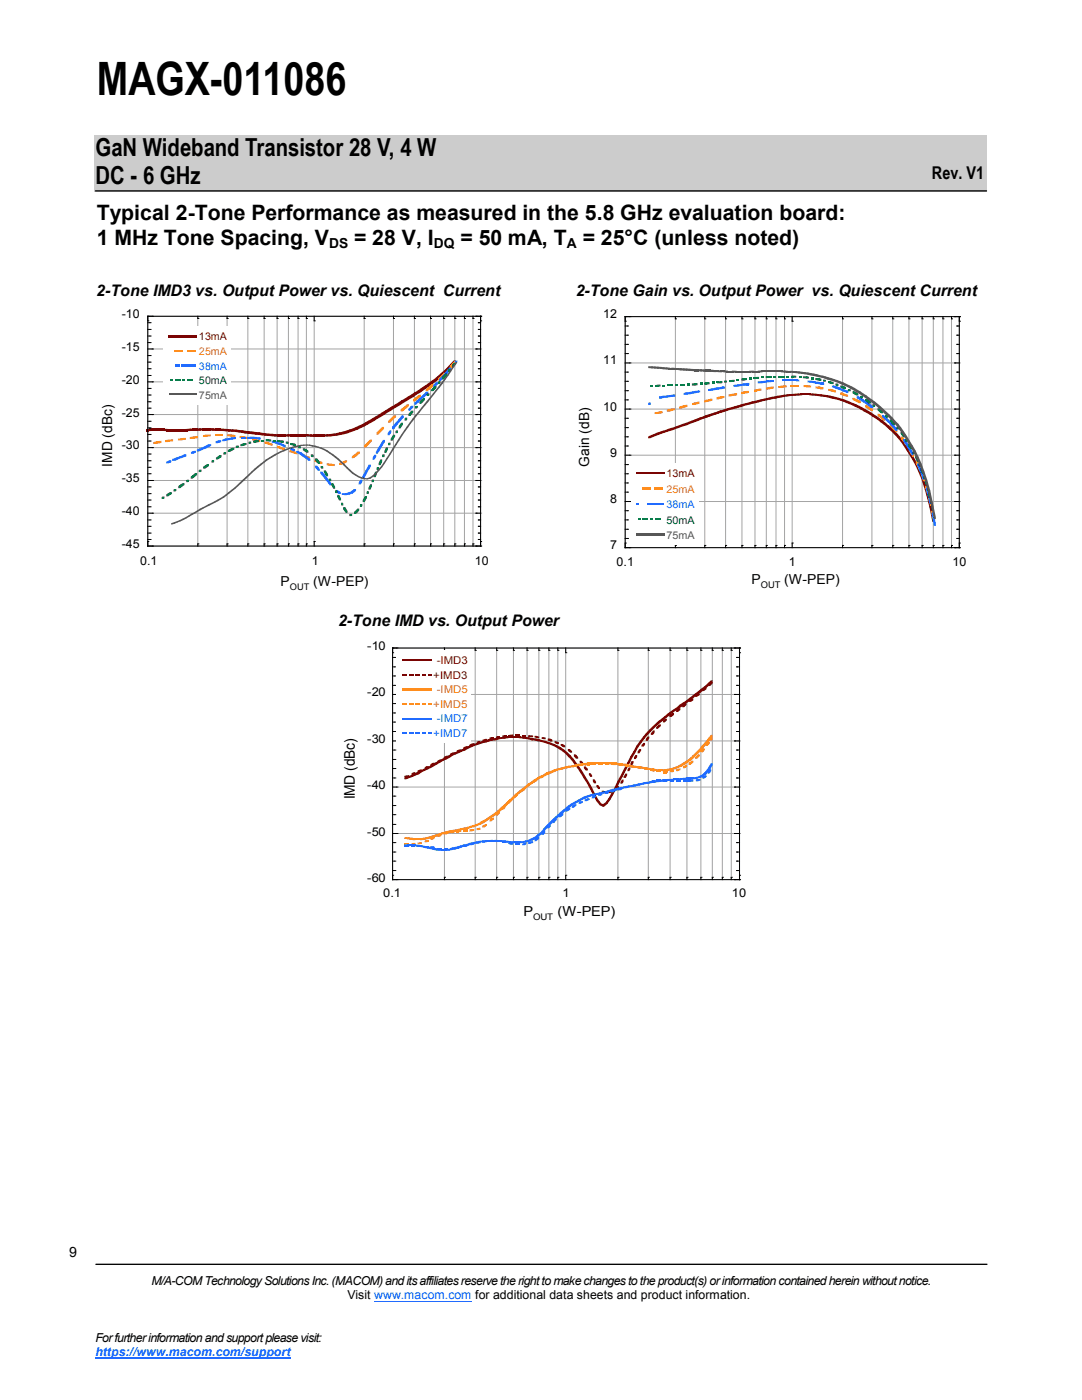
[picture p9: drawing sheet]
<svg xmlns="http://www.w3.org/2000/svg" width="216mm" height="279mm" viewBox="0 0 216 279" stroke-linecap="round" stroke-linejoin="round" font-family="sans-serif">
<defs><g id="words">
<text font-size="9.2" x="19.3" y="19">MAGX-011086</text>
<g font-size="5">
<text x="19" y="31.1">GaN Wideband Transistor 28 V, 4 W</text>
<text x="19" y="36.8">DC - 6 GHz</text>
</g>
<g font-size="4.2">
<text x="19.3" y="44">Typical 2-Tone Performance as measured in the 5.8 GHz evaluation board:</text>
<text x="19.3" y="48.9">1 MHz Tone Spacing, V</text>
<text x="70.7" y="48.9">= 28 V, I</text>
<text x="91.9" y="48.9">= 50 mA, T</text>
<text x="116.3" y="48.9">= 25°C (unless noted)</text>
</g>
<text font-size="3.5" x="186" y="35.7">Rev. V1</text>
<g font-size="3.2">
<text x="19.2" y="59.1">2-Tone IMD3 vs. Output Power vs. Quiescent Current</text>
<text x="114.9" y="59.1">2-Tone Gain vs. Output Power vs. Quiescent Current</text>
<text x="67.4" y="125">2-Tone IMD vs. Output Power</text>
</g>
<text font-size="2.9" x="70.8" y="159.6" transform="rotate(-90 70.8 159.6)">IMD (dBc)</text>
<g font-size="2.8">
<text x="65.7" y="49.5">DS</text>
<text x="86.6" y="49.5">DQ</text>
<text x="113.1" y="49.5">A</text>
<text x="22.3" y="93.2" transform="rotate(-90 22.3 93.2)">IMD (dBc)</text>
<text x="117.6" y="93.1" transform="rotate(-90 117.6 93.1)">Gain (dB)</text>
<text x="104.4" y="182.8">P</text>
<text x="111.2" y="182.8">(W-PEP)</text>
<text x="13.9" y="250.7">9</text>
</g>
<g font-size="2.7">
<text x="56" y="117">P</text>
<text x="62.5" y="117">(W-PEP)</text>
<text x="150" y="116.6">P</text>
<text x="156.5" y="116.6">(W-PEP)</text>
</g>
<g font-size="2.5">
<text x="120.4" y="63.5">12</text>
<text x="120.4" y="72.7">11</text>
<text x="120.4" y="82">10</text>
<text x="121.8" y="91.2">9</text>
<text x="121.8" y="100.4">8</text>
<text x="121.8" y="109.7">7</text>
<text x="123" y="113">0.1</text>
<text x="157.4" y="113">1</text>
<text x="190" y="113">10</text>
<text x="30.2" y="256.5">M/A-COM Technology Solutions Inc. (MACOM) and its affiliates reserve the right to make changes to the product(s) or information contained herein without notice.</text>
<text x="69.3" y="259.3">Visit www.macom.com for additional data sheets and product information.</text>
<text x="19" y="267.8">For further information and support please visit:</text>
</g>
<text font-size="2.5" fill="#06f" x="19" y="270.7">https://www.macom.com/support</text>
<g font-size="2.4">
<text x="24.3" y="63.4">-10</text>
<text x="24.3" y="70">-15</text>
<text x="24.3" y="76.6">-20</text>
<text x="24.3" y="83.1">-25</text>
<text x="24.3" y="89.7">-30</text>
<text x="24.3" y="96.2">-35</text>
<text x="24.3" y="102.8">-40</text>
<text x="24.3" y="109.3">-45</text>
<text x="28" y="112.7">0.1</text>
<text x="62.2" y="112.7">1</text>
<text x="94.7" y="112.7">10</text>
<text x="73.3" y="129.7">-10</text>
<text x="73.3" y="138.9">-20</text>
<text x="73.3" y="148.2">-30</text>
<text x="73.3" y="157.5">-40</text>
<text x="73.3" y="166.7">-50</text>
<text x="73.3" y="176">-60</text>
<text x="76.5" y="179.1">0.1</text>
<text x="112.2" y="179.1">1</text>
<text x="146.1" y="179.1">10</text>
</g>
<g font-size="2.1" fill="#7a0403">
<text x="39.7" y="67.9">13mA</text>
<text x="133" y="95.3">13mA</text>
<text x="86.5" y="135.4">+IMD3</text>
<text x="87.2" y="132.5">-IMD3</text>
</g>
<g font-size="2.1" fill="#ff8b1a">
<text x="39.7" y="70.8">25mA</text>
<text x="133" y="98.3">25mA</text>
<text x="86.5" y="141.3">+IMD5</text>
<text x="87.2" y="138.4">-IMD5</text>
</g>
<g font-size="2.1" fill="#206bff">
<text x="39.7" y="73.8">38mA</text>
<text x="133" y="101.4">38mA</text>
<text x="86.5" y="147.1">+IMD7</text>
<text x="87.2" y="144.2">-IMD7</text>
</g>
<g font-size="2.1" fill="#008011">
<text x="39.7" y="76.6">50mA</text>
<text x="133" y="104.5">50mA</text>
</g>
<g font-size="2.1" fill="#555657">
<text x="39.7" y="79.6">75mA</text>
<text x="133" y="107.6">75mA</text>
</g>
<g font-size="1.8">
<text x="57.8" y="117.8">OUT</text>
<text x="151.8" y="117.4">OUT</text>
<text x="106.4" y="183.5">OUT</text>
</g>
</g></defs>
<path d="M18.8 26.9h178v11.3h-178z" fill-rule="evenodd" fill="#ccc"/>
<path d="M19 38.1h177.8" fill="none" stroke="#000" stroke-width=".26"/>
<g fill="#fff">
<path d="M6.9 247.1h9.6v6.3h-9.6z" fill-rule="evenodd"/>
<path d="M6.9 247.3h9.5v6.4h-9.5z" fill-rule="evenodd"/>
<path d="M6.9 247.3h9.5v6.3h-9.5z" fill-rule="evenodd"/>
</g>
<path d="M19.1 252.3h177.8" fill="none" stroke="#000" stroke-width=".26"/>
<path d="M74.7 259.7h19.4" fill="none" stroke="#06f" stroke-width=".2"/>
<path d="M19 271.1h39" fill="none" stroke="#06f" stroke-width=".25"/>
<g fill="none" stroke="#a4a4a4" stroke-width=".2">
<path d="M78.3 138.6h69.2M88.7 129.3v46.2M94.8 129.3v46.2M99.1 129.3v46.2M102.5 129.3v46.2M105.2 129.3v46.2M107.5 129.3v46.2M109.5 129.3v46.2M111.3 129.3v46.2M112.9 129.3v46.2M123.3 129.3v46.2M129.4 129.3v46.2"/>
<path d="M133.7 129.3v46.2M137.1 129.3v46.2M139.9 129.3v46.2M142.1 129.3v46.2M144.1 129.3v46.2M145.9 129.3v46.2M147.5 129.3h-69.2v46.2M147.6 138.6h.1M147.6 129.3h.1M147.6 129.3v46.2M78.3 157.1h69.2M78.3 147.9h69.2"/>
<path d="M147.6 157.1h.1M147.6 147.9h.1M78.3 175.5h.1M78.3 175.5h69.2M78.3 166.3h69.2M88.7 175.5h.1M94.8 175.5h.1M99.1 175.5h.1M102.5 175.5h.1M105.2 175.5h.1M107.5 175.5h.1M109.5 175.5h.1"/>
<path d="M111.3 175.5h.1M112.9 175.5h.1M123.3 175.5h.1M129.4 175.5h.1M133.7 175.5h.1M137.1 175.5h.1M139.9 175.5h.1M142.1 175.5h.1M144.1 175.5h.1M145.9 175.5h.1M147.6 175.5h.1M147.6 166.3h.1"/>
</g>
<g fill="#7a0403">
<path d="M80.7 155.2l.6-.3h.5v.4l-.8 .2h-.3z"/>
<path d="M81.3 154.9l1-.2v.4l-.5 .2h-.5z"/>
<path d="M82 154.7l.5-.3h.4v.4l-.6 .3h-.3z"/>
<path d="M82.5 154.4l.7-.3h.4v.4l-.7 .3h-.4z"/>
<path d="M83.2 154.1l.6-.3h.4v.3l-.6 .4h-.4z"/>
<path d="M83.8 153.8l1-.3v.3l-.6 .3h-.4z"/>
<path d="M84.4 153.5l.6-.3h.5v.3l-.7 .3h-.4z"/>
<path d="M85 153.2l1-.3v.3l-.5 .3h-.5z"/>
<path d="M85.7 152.9l.5-.4h.4v.4l-.6 .3h-.3z"/>
<path d="M86.2 152.5l.7-.3h.4v.3l-.7 .4h-.4z"/>
<path d="M86.9 152.2l.6-.4h.4v.4l-.6 .3h-.4z"/>
<path d="M87.5 151.8l.6-.3h.4v.3l-.6 .4h-.4z"/>
<path d="M88.1 151.5l.6-.3h.4v.4l-.6 .2h-.4z"/>
<path d="M88.7 151.2l.7-.4h.3v.4l-.6 .4h-.4z"/>
<path d="M89.4 150.8l.6-.3h.3v.3l-.6 .4h-.3z"/>
<path d="M90 150.5l.5-.3h.5v.3l-.7 .3h-.3z"/>
<path d="M90.5 150.2l1.1-.3v.4l-.6 .2h-.5z"/>
<path d="M91.2 149.9l.6-.2h.4v.3l-.6 .3h-.4z"/>
<path d="M91.8 149.7l.7-.3h.4v.3l-.7 .3h-.4z"/>
<path d="M92.5 149.4l.6-.4h.4v.4l-.6 .3h-.4z"/>
<path d="M93.1 149l.9-.2v.3l-.5 .3h-.4z"/>
<path d="M93.7 148.8l.5-.3h.5v.4l-.7 .2h-.3z"/>
<path d="M94.2 148.5l1.1-.2v.4l-.6 .2h-.5z"/>
<path d="M95 148.3l.9-.2v.4l-.6 .2h-.3z"/>
<path d="M95.5 148.1l1-.2v.4l-.6 .2h-.4z"/>
<path d="M96.1 147.9l1.1-.1v.3l-1.1 .2z"/>
<path d="M96.8 147.8l.9-.3v.4l-.5 .2h-.4z"/>
<path d="M97.4 147.5l1-.1v.4l-1 .1z"/>
<path d="M98 147.4l1-.1v.4l-1 .1z"/>
<path d="M98.7 147.3l.9-.1v.3l-.9 .2z"/>
<path d="M99.2 147.2l1-.1v.4h-1z"/>
<path d="M99.8 147.1h1.1v.3l-1.1 .1z"/>
<path d="M100.5 147.1l.9-.1v.3l-.9 .1z"/>
<path d="M101.1 147h1v.3h-1z"/>
<path d="M101.7 147h1v.3h-1z"/>
<path d="M102.4 147h.9v.3h-.9z"/>
<path d="M102.9 147h1v.3h-1z"/>
<path d="M103.5 147l1.1 .1v.3l-1.1-.1z"/>
<path d="M104.2 147.1h1v.4l-1-.1z"/>
<path d="M104.8 147.1l.9 .1v.3h-.9z"/>
<path d="M105.4 147.2l1 .1v.4l-1-.2z"/>
<path d="M106 147.3l1 .1v.4l-1-.1z"/>
<path d="M106.7 147.4l.9 .1v.4l-.9-.1z"/>
<path d="M107.2 147.5l1.1 .2v.4l-1.1-.2z"/>
<path d="M107.9 147.7l1 .2v.3l-1-.1z"/>
<path d="M108.5 147.9l.9 .2v.3l-.9-.2z"/>
<path d="M109.1 148.1l1 .2v.3l-1-.2z"/>
<path d="M109.7 148.3l1 .2v.4l-1-.3z"/>
<path d="M110.4 148.5h.3l.6 .3v.3h-.4l-.5-.2z"/>
<path d="M110.9 148.8h.4l.6 .3v.4h-.3l-.7-.4z"/>
<path d="M111.6 149.1h.3l.7 .5v.3h-.4l-.6-.4z"/>
<path d="M112.2 149.6h.4l.6 .5v.3h-.4l-.6-.5z"/>
<path d="M112.8 150.1h.4l.6 .6v.4h-.4l-.6-.7z"/>
<path d="M113.4 150.7h.4l.6 .7v.4h-.3l-.7-.7z"/>
<path d="M114.1 151.4h.3l.6 .8v.4h-.3l-.6-.8z"/>
<path d="M114.7 152.2h.3l.7 .9v.3h-.4l-.6-.8z"/>
<path d="M115.3 153.1h.4l.6 .9v.4h-.4l-.6-1z"/>
<path d="M115.9 154h.4l.6 1.1v.3h-.4l-.6-1z"/>
<path d="M116.5 155.1h.4l.6 1v.3h-.3l-.7-1z"/>
<path d="M117.2 156.1h.3l.6 1.1v.4h-.3l-.6-1.2z"/>
<path d="M117.8 157.2h.3l.6 1.2v.3h-.3l-.6-1.1z"/>
<path d="M118.4 158.4h.3l.7 1.2v.3h-.4l-.6-1.2z"/>
<path d="M119 159.6h.4l.6 .8v.3h-.4l-.6-.8z"/>
<path d="M119.6 160.4l1 .2v.4l-1-.3z"/>
<path d="M120.2 160.6l.7-.5h.3v.3l-.6 .6h-.4z"/>
<path d="M121.4 159.3h.4v.3l-.6 .8h-.3v-.3z"/>
<path d="M122.1 158.1h.3v.4l-.6 1.1h-.4v-.3z"/>
<path d="M122.7 156.9h.4v.4l-.7 1.2h-.3v-.4z"/>
<path d="M123.3 155.7h.3v.4l-.5 1.2h-.4v-.4z"/>
<path d="M123.9 154.6h.4v.3l-.7 1.2h-.3v-.4z"/>
<path d="M124.6 153.3h.3v.3l-.6 1.3h-.4v-.3z"/>
<path d="M125.2 152.1h.4v.3l-.7 1.2h-.3v-.3z"/>
<path d="M125.8 151h.3v.3l-.5 1.1h-.4v-.3z"/>
<path d="M126.4 149.9h.4v.3l-.7 1.1h-.3v-.3z"/>
<path d="M127 148.8h.4v.3l-.6 1.1h-.4v-.3z"/>
<path d="M127.6 147.9h.4v.4l-.6 .8h-.4v-.3z"/>
<path d="M128.3 147.1h.3v.3l-.6 .9h-.4v-.4z"/>
<path d="M128.9 146.4h.3v.3l-.6 .7h-.3v-.3z"/>
<path d="M129.5 145.6h.4v.5l-.7 .6h-.3v-.3z"/>
<path d="M129.5 145.6l.6-.6h.4v.4l-.6 .7h-.4z"/>
<path d="M130.1 145l.6-.5h.4v.3l-.6 .6h-.4z"/>
<path d="M130.7 144.5l.7-.6h.3v.4l-.6 .5h-.4z"/>
<path d="M131.4 143.9l.6-.5h.4v.4l-.7 .5h-.3z"/>
<path d="M132 143.4l.6-.4h.3v.3l-.5 .5h-.4z"/>
<path d="M132.6 143l.6-.6h.4v.4l-.7 .5h-.3z"/>
<path d="M133.2 142.4l.7-.4h.3v.3l-.6 .5h-.4z"/>
<path d="M133.9 142l.5-.5h.4v.4l-.6 .4h-.3z"/>
<path d="M134.4 141.5l.7-.4h.3v.4l-.6 .4h-.4z"/>
<path d="M135.1 141.1l.5-.5h.5v.4l-.7 .5h-.3z"/>
<path d="M135.6 140.6l.7-.4h.3v.3l-.5 .5h-.5z"/>
<path d="M136.3 140.2l.6-.4h.4v.3l-.7 .4h-.3z"/>
<path d="M136.9 139.8l.6-.5h.4v.4l-.6 .4h-.4z"/>
<path d="M137.5 139.3l.6-.4h.4v.3l-.6 .5h-.4z"/>
<path d="M138.1 138.9l.6-.5h.4v.3l-.6 .5h-.4z"/>
<path d="M138.7 138.4l.6-.5h.5v.4l-.7 .4h-.4z"/>
<path d="M139.3 137.9l.7-.5h.3v.4l-.5 .5h-.5z"/>
<path d="M140 137.4l.6-.5h.4v.4l-.7 .5h-.3z"/>
<path d="M140.6 136.9l.6-.5h.4v.3l-.6 .6h-.4z"/>
<path d="M141.2 136.4l.6-.6h.4v.4l-.6 .5h-.4z"/>
<path d="M80.7 154.8l.9-.1v.4l-.9 .1z"/>
<path d="M82.1 154.3l.8-.2v.4l-.4 .1h-.4z"/>
<path d="M83.3 153.8l.9-.2v.3l-.4 .2h-.5z"/>
<path d="M84.8 153.1l.7-.1v.3l-.7 .1z"/>
<path d="M85 153l.6-.1v.3l-.6 .1z"/>
<path d="M85.9 152.5l.7-.2v.4l-.4 .2h-.3z"/>
<path d="M86.2 152.3l.6-.1v.4l-.6 .1z"/>
<path d="M87.3 151.8l.6-.1v.3l-.6 .2z"/>
<path d="M87.5 151.7l.6-.1v.3l-.6 .1z"/>
<path d="M88.5 151.1l.6-.1v.4h-.6z"/>
<path d="M88.7 151l.8-.2v.4l-.4 .2h-.4z"/>
<path d="M89.8 150.4l.5-.1v.4h-.5z"/>
<path d="M90 150.3l.7-.2v.4l-.4 .2h-.3z"/>
<path d="M91.1 149.8l.5-.1v.4h-.5z"/>
<path d="M91.2 149.7l.8-.2v.4l-.4 .2h-.4z"/>
<path d="M92.5 149.1l.8-.2v.4l-.4 .2h-.4z"/>
<path d="M93.7 148.6l.5-.3h.5v.4l-.7 .2h-.3z"/>
<path d="M95.1 148l.8-.1v.3l-.8 .1z"/>
<path d="M96.2 147.7l1-.2v.4l-.5 .1h-.5z"/>
<path d="M97.7 147.2l.7-.1v.4h-.7z"/>
<path d="M98 147.1h.5v.4h-.5z"/>
<path d="M99 147l.6-.1v.4h-.6z"/>
<path d="M99.2 146.9h.6v.4h-.6z"/>
<path d="M100.2 146.8l.7-.1v.4h-.7z"/>
<path d="M100.5 146.7h.6v.4h-.6z"/>
<path d="M101.4 146.7h.7v.3h-.7z"/>
<path d="M101.7 146.7l.8-.1v.3l-.8 .1z"/>
<path d="M102.8 146.6h.5v.3h-.5z"/>
<path d="M102.9 146.6h.8v.3h-.8z"/>
<path d="M104.2 146.7h.8v.3h-.8z"/>
<path d="M105.4 146.7l1 .1v.3h-1z"/>
<path d="M106.7 146.9l.9 .1v.3l-.9-.1z"/>
<path d="M108.1 147.1l.8 .1v.3h-.8z"/>
<path d="M109.3 147.4l.8 .1v.4l-.8-.1z"/>
<path d="M109.7 147.5h.4l.1 .5-.5-.1z"/>
<path d="M110.7 147.9l.6 .2v.3l-.6-.1z"/>
<path d="M110.9 148.1h.6v.4l-.6-.1z"/>
<path d="M111.9 148.5l.7 .2v.3l-.7-.2z"/>
<path d="M112.2 148.7l.6 .1v.3l-.6-.1z"/>
<path d="M113.3 149.5l.5 .1v.3h-.4z"/>
<path d="M113.4 149.6h.4l.4 .3v.3h-.4l-.4-.3z"/>
<path d="M114.5 150.5l.5 .2v.4l-.5-.1z"/>
<path d="M114.7 150.7h.3l.4 .4v.3h-.5l-.2-.3z"/>
<path d="M115.7 151.8h.3l.3 .3v.3h-.4l-.2-.2z"/>
<path d="M115.9 152.1h.4l.1 .5h-.4z"/>
<path d="M116.5 153h.4l.4 .4v.4h-.4l-.4-.5z"/>
<path d="M117.5 154.3h.4l.2 .4v.4h-.3l-.3-.5z"/>
<path d="M118.3 155.5h.4v.6h-.3z"/>
<path d="M118.4 155.7h.3l.2 .3v.3h-.4z"/>
<path d="M119 156.7h.4l.3 .4v.4h-.3l-.4-.5z"/>
<path d="M120.1 157.8l.5 .1v.3l-.5-.1z"/>
<path d="M120.2 157.9l.9 .1v.3l-.9-.1z"/>
<path d="M121.4 157.9l.9-.1v.3l-.9 .2z"/>
<path d="M123.1 156.9h.4v.3l-.4 .5h-.4v-.4z"/>
<path d="M123.8 156.1l.5-.2v.4l-.5 .1z"/>
<path d="M124.1 155.6h.3l-.1 .7h-.4z"/>
<path d="M124.4 154.9l.5-.1v.5h-.5z"/>
<path d="M124.8 154.4h.3v.3l-.2 .4h-.3z"/>
<path d="M125.4 153.2h.4v.3l-.2 .4h-.4z"/>
<path d="M126 151.9h.4v.3l-.3 .6h-.3z"/>
<path d="M126.8 150.7h.3v.4l-.2 .4h-.4v-.3z"/>
<path d="M127.6 149.5h.3v.3l-.3 .5h-.4v-.3z"/>
<path d="M128 148.7l.3-.3h.3v.3l-.2 .3h-.4z"/>
<path d="M128.4 148.3h.3l-.1 .4h-.3z"/>
<path d="M129.2 147h.4v.3l-.4 .6h-.3v-.4z"/>
<path d="M129.9 146.3l.2-.2h.4v.3l-.2 .3h-.4z"/>
<path d="M130.3 145.8h.3l-.1 .6h-.4z"/>
<path d="M130.9 145.1l.5-.4h.3v.3l-.4 .4h-.4z"/>
<path d="M131.4 144.7l.5-.1v.3l-.5 .1z"/>
<path d="M132.3 143.8l.3-.2h.3v.3l-.3 .3h-.3z"/>
<path d="M132.6 143.6l.5-.2v.4l-.5 .1z"/>
<path d="M133.6 142.8l.3-.3h.3v.4l-.2 .2h-.4z"/>
<path d="M133.9 142.5l.2-.2h.4v.4l-.3 .2h-.3z"/>
<path d="M134.9 141.8l.5-.2v.4l-.5 .1z"/>
<path d="M135.1 141.6l.2-.3h.5v.4l-.4 .3h-.3z"/>
<path d="M136.1 140.7l.5-.1v.4l-.5 .1z"/>
<path d="M136.3 140.6l.3-.3h.4v.4l-.4 .3h-.3z"/>
<path d="M137.5 139.7l.5-.3h.3v.3l-.4 .4h-.4z"/>
<path d="M138.7 138.7l.5-.3h.4v.3l-.5 .4h-.4z"/>
<path d="M140.1 137.5l.5-.3h.4v.3l-.5 .4h-.4z"/>
<path d="M141.3 136.6l.5-.5h.4v.3l-.5 .5h-.4z"/>
</g>
<g fill="#ff8b1a">
<path d="M80.7 167.1h1.1v.4l-1.1-.1z"/>
<path d="M81.3 167.1l1 .1v.4l-1-.1z"/>
<path d="M82 167.2l.9 .1v.4l-.9-.1z"/>
<path d="M82.5 167.3h1.1v.4h-1.1z"/>
<path d="M83.2 167.3h1v.4h-1z"/>
<path d="M83.8 167.3l1-.1v.4l-1 .1z"/>
<path d="M84.4 167.2l1.1-.1v.3l-1.1 .2z"/>
<path d="M85 167.1l1-.2v.4l-1 .1z"/>
<path d="M85.7 166.9l.9-.2v.4l-.6 .2h-.3z"/>
<path d="M86.2 166.7l1.1-.2v.4l-.7 .2h-.4z"/>
<path d="M86.9 166.5l1-.2v.4l-.6 .2h-.4z"/>
<path d="M87.5 166.3l1-.2v.4l-.6 .2h-.4z"/>
<path d="M88.1 166.1l1-.1v.3l-1 .2z"/>
<path d="M88.7 166l1-.2v.4l-1 .1z"/>
<path d="M89.4 165.8l.9-.1v.4l-.9 .1z"/>
<path d="M90 165.7l1-.1v.4l-1 .1z"/>
<path d="M90.5 165.6l1.1-.1v.3l-1.1 .2z"/>
<path d="M91.2 165.5l1-.2v.4l-1 .1z"/>
<path d="M91.8 165.3l1.1-.1v.3l-1.1 .2z"/>
<path d="M92.5 165.2l1-.1v.3l-1 .1z"/>
<path d="M93.1 165.1l.9-.2v.3l-.5 .2h-.4z"/>
<path d="M93.7 164.9l1-.2v.4l-1 .1z"/>
<path d="M94.2 164.7l1.1-.2v.3l-.6 .3h-.5z"/>
<path d="M95 164.5l.9-.2v.3l-.6 .2h-.3z"/>
<path d="M95.5 164.3l.6-.4h.4v.4l-.6 .3h-.4z"/>
<path d="M96.1 163.9l.7-.4h.4v.4l-.7 .4h-.4z"/>
<path d="M96.8 163.5l.6-.4h.3v.3l-.5 .5h-.4z"/>
<path d="M97.4 163.1l.6-.4h.4v.3l-.7 .4h-.3z"/>
<path d="M98 162.7l.7-.5h.3v.4l-.6 .4h-.4z"/>
<path d="M98.7 162.2l.5-.4h.4v.3l-.6 .5h-.3z"/>
<path d="M99.2 161.8l.6-.6h.4v.4l-.6 .5h-.4z"/>
<path d="M99.8 161.2l.7-.6h.4v.4l-.7 .6h-.4z"/>
<path d="M100.5 160.6l.6-.5h.3v.3l-.5 .6h-.4z"/>
<path d="M101.1 160.1l.6-.5h.4v.3l-.7 .5h-.3z"/>
<path d="M101.7 159.6l.7-.7h.3v.4l-.6 .6h-.4z"/>
<path d="M102.4 158.9l.5-.6h.4v.4l-.6 .6h-.3z"/>
<path d="M102.9 158.3l.6-.4h.4v.3l-.6 .5h-.4z"/>
<path d="M103.5 157.9l.7-.6h.4v.4l-.7 .5h-.4z"/>
<path d="M104.2 157.3l.6-.4h.4v.3l-.6 .5h-.4z"/>
<path d="M104.8 156.9l.6-.5h.3v.3l-.5 .5h-.4z"/>
<path d="M105.4 156.4l.6-.4h.4v.3l-.7 .4h-.3z"/>
<path d="M106 156l.7-.5h.3v.4l-.6 .4h-.4z"/>
<path d="M106.7 155.5l.5-.4h.4v.4l-.6 .4h-.3z"/>
<path d="M107.2 155.1l.7-.3h.4v.3l-.7 .4h-.4z"/>
<path d="M107.9 154.8l.6-.3h.4v.3l-.6 .3h-.4z"/>
<path d="M108.5 154.5l.6-.4h.3v.4l-.5 .3h-.4z"/>
<path d="M109.1 154.1l1-.2v.4l-1 .2z"/>
<path d="M109.7 153.9l1-.3v.4l-.6 .3h-.4z"/>
<path d="M110.4 153.6l.9-.2v.4l-.6 .2h-.3z"/>
<path d="M110.9 153.4l1-.1v.3l-1 .2z"/>
<path d="M111.6 153.3l1-.2v.3l-.7 .2h-.3z"/>
<path d="M112.2 153.1l1-.1v.3l-1 .1z"/>
<path d="M112.8 153l1-.2v.4l-1 .1z"/>
<path d="M113.4 152.8h1v.3l-1 .1z"/>
<path d="M114.1 152.8l.9-.2v.4l-.9 .1z"/>
<path d="M114.7 152.6l1-.2v.4l-1 .2z"/>
<path d="M115.3 152.4h1v.4h-1z"/>
<path d="M115.9 152.4l1-.1v.4l-1 .1z"/>
<path d="M116.5 152.3l1-.1v.4l-1 .1z"/>
<path d="M117.2 152.2h.9v.4h-.9z"/>
<path d="M117.8 152.2h.9v.3l-.9 .1z"/>
<path d="M118.4 152.2h1v.3h-1z"/>
<path d="M119 152.2l1-.1v.3l-1 .1z"/>
<path d="M119.6 152.1h1v.3h-1z"/>
<path d="M120.2 152.1l1 .1v.3l-1-.1z"/>
<path d="M120.9 152.2h.9v.3h-.9z"/>
<path d="M121.4 152.2h1v.4l-1-.1z"/>
<path d="M122.1 152.2h1v.4h-1z"/>
<path d="M122.7 152.2l.9 .1v.4l-.9-.1z"/>
<path d="M123.3 152.3l1 .1v.4l-1-.1z"/>
<path d="M123.9 152.4h1v.4h-1z"/>
<path d="M124.6 152.4l1 .2v.4l-1-.2z"/>
<path d="M125.2 152.6l.9 .1v.3h-.9z"/>
<path d="M125.8 152.7l1 .1v.4l-1-.2z"/>
<path d="M126.4 152.8l1 .1v.3h-1z"/>
<path d="M127 152.9l1 .1v.3l-1-.1z"/>
<path d="M127.6 153l1 .1v.3l-1-.1z"/>
<path d="M128.3 153.1l.9 .1v.3l-.9-.1z"/>
<path d="M128.9 153.2l1 .1v.3l-1-.1z"/>
<path d="M129.5 153.3l1 .1v.3l-1-.1z"/>
<path d="M130.1 153.4l1 .1v.3l-1-.1z"/>
<path d="M130.7 153.5l1 .1v.3l-1-.1z"/>
<path d="M131.4 153.6h1v.3h-1z"/>
<path d="M132 153.6l.9-.1v.3l-.9 .1z"/>
<path d="M132.6 153.5l1-.1v.4h-1z"/>
<path d="M133.2 153.4l1-.1v.3l-1 .2z"/>
<path d="M133.9 153.3l.9-.1v.3l-.9 .1z"/>
<path d="M134.4 153.2l1-.3v.3l-.6 .3h-.4z"/>
<path d="M135.1 152.9l.5-.3h.5v.4l-.7 .2h-.3z"/>
<path d="M135.6 152.6l.7-.4h.3v.4l-.5 .4h-.5z"/>
<path d="M136.3 152.2l.6-.4h.4v.4l-.7 .4h-.3z"/>
<path d="M136.9 151.8l.6-.4h.4v.4l-.6 .4h-.4z"/>
<path d="M137.5 151.4l.6-.6h.4v.4l-.6 .6h-.4z"/>
<path d="M138.1 150.8l.6-.5h.4v.3l-.6 .6h-.4z"/>
<path d="M138.7 150.3l.6-.6h.5v.3l-.7 .6h-.4z"/>
<path d="M140 148.9h.3v.4l-.5 .7h-.5v-.3z"/>
<path d="M140.6 148.2h.4v.3l-.7 .8h-.3v-.4z"/>
<path d="M141.2 147.5h.4v.4l-.6 .6h-.4v-.3z"/>
<path d="M141.8 146.7h.4v.3l-.6 .9h-.4v-.4z"/>
<path d="M80.7 168.4h.9v.3h-.9z"/>
<path d="M82.1 168.3l.8-.1v.4h-.8z"/>
<path d="M83.3 168.2l.9-.1v.3l-.9 .1z"/>
<path d="M84.8 167.8l.7-.1v.3l-.7 .1z"/>
<path d="M85 167.7l.6-.1v.4h-.6z"/>
<path d="M85.9 167.2l.7-.1v.3l-.7 .2z"/>
<path d="M86.2 167.1l.6-.1v.3l-.6 .1z"/>
<path d="M87.3 166.7l.6-.2v.4l-.6 .1z"/>
<path d="M87.5 166.5h.6v.3l-.6 .1z"/>
<path d="M88.5 166.2l.6-.1v.4h-.6z"/>
<path d="M88.7 166.1h.8v.3l-.8 .1z"/>
<path d="M89.8 165.9h.5v.4h-.5z"/>
<path d="M90 165.9l.7-.1v.4l-.7 .1z"/>
<path d="M91.1 165.7h.5v.4h-.5z"/>
<path d="M91.2 165.7l.8-.1v.4l-.8 .1z"/>
<path d="M92.5 165.5h.8v.4h-.8z"/>
<path d="M93.7 165.5h1v.3l-1 .1z"/>
<path d="M95.1 165.3l.8-.1v.3l-.8 .2z"/>
<path d="M96.2 164.8l.6-.3h.4v.3l-.5 .3h-.5z"/>
<path d="M97.7 163.6l.3-.3h.4v.4l-.4 .2h-.3z"/>
<path d="M98 163.3l.5-.1v.3l-.5 .2z"/>
<path d="M99 162.4l.2-.3h.4v.3l-.3 .4h-.3z"/>
<path d="M99.2 162.1l.5-.1v.3l-.5 .1z"/>
<path d="M100.5 160.8h.4v.4l-.4 .4h-.4v-.4z"/>
<path d="M101.7 159.6h.4v.3l-.6 .5h-.3v-.3z"/>
<path d="M102.5 158.8l.4-.4h.4v.3l-.4 .4h-.4z"/>
<path d="M103.7 157.7l.5-.4h.4v.4l-.5 .4h-.4z"/>
<path d="M105.1 156.6l.3-.2h.3v.3l-.2 .2h-.4z"/>
<path d="M105.4 156.4l.5-.1v.3l-.5 .1z"/>
<path d="M106.3 155.7l.7-.2v.4l-.7 .2z"/>
<path d="M106.7 155.5l.5-.1v.3l-.2 .2h-.3z"/>
<path d="M107.6 155l.7-.2v.4l-.7 .1z"/>
<path d="M107.9 154.8l.6-.1v.4l-.6 .1z"/>
<path d="M108.9 154.3l.5-.1v.4h-.5z"/>
<path d="M109.1 154.2l.7-.2v.4l-.7 .2z"/>
<path d="M110.2 153.8l.5-.1v.3l-.5 .1z"/>
<path d="M110.4 153.7l.7-.2v.3l-.4 .2h-.3z"/>
<path d="M111.5 153.3h.4v.3h-.4z"/>
<path d="M111.6 153.3l.8-.1v.3l-.8 .1z"/>
<path d="M115.4 152.5l.9-.1v.4l-.9 .1z"/>
<path d="M116.7 152.4l.8-.1v.4l-.8 .1z"/>
<path d="M117.2 152.3h.5v.4h-.5z"/>
<path d="M118.1 152.2h.6v.4h-.6z"/>
<path d="M118.4 152.2h.5v.4h-.5z"/>
<path d="M119.4 152.2h.6v.4h-.6z"/>
<path d="M119.6 152.2h.6v.4h-.6z"/>
<path d="M120.7 152.2h.5v.4h-.5z"/>
<path d="M120.9 152.2h.6v.4h-.6z"/>
<path d="M121.9 152.2h.5v.4h-.5z"/>
<path d="M122.1 152.2l.7 .1v.4l-.7-.1z"/>
<path d="M123.3 152.4h.8v.4h-.8z"/>
<path d="M124.6 152.5l.8 .2v.3l-.8-.1z"/>
<path d="M125.8 152.8l1 .1v.3h-1z"/>
<path d="M127.1 153l.9 .1v.3l-.9-.1z"/>
<path d="M128.5 153.2l.7 .1v.3h-.7z"/>
<path d="M128.9 153.3h.5v.3h-.5z"/>
<path d="M129.7 153.5l.8 .1v.3l-.8-.1z"/>
<path d="M130.1 153.6h.5v.4l-.5-.1z"/>
<path d="M131.1 153.8h.6v.3h-.6z"/>
<path d="M131.4 153.8h.4v.3h-.4z"/>
<path d="M132.3 153.9h.6v.4h-.6z"/>
<path d="M132.6 153.9l.7-.1v.4l-.7 .1z"/>
<path d="M133.6 153.8h.6v.3h-.6z"/>
<path d="M133.9 153.8l.6-.1v.3l-.6 .1z"/>
<path d="M134.9 153.6l.5-.1v.3l-.5 .1z"/>
<path d="M135.1 153.5l.7-.1v.3l-.7 .1z"/>
<path d="M136.3 153l.5-.3h.3v.3l-.5 .3h-.3z"/>
<path d="M137.4 152.2h.5l-.1 .4h-.4z"/>
<path d="M137.5 152.2l.5-.4h.3v.4l-.4 .3h-.4z"/>
<path d="M139.2 150.5h.4v.5l-.5 .4h-.4v-.3z"/>
<path d="M139.8 149.8l.5-.1v.3l-.5 .1z"/>
<path d="M140.3 149.3h.3v.4l-.3 .3h-.3v-.3z"/>
<path d="M141.2 148.1h.4v.3l-.4 .5h-.4v-.4z"/>
<path d="M141.8 147.2h.4l-.1 .6h-.4z"/>
</g>
<g fill="#206bff">
<path d="M80.7 168.5l1.1 .1v.3l-1.1-.1z"/>
<path d="M81.3 168.6h1v.3h-1z"/>
<path d="M82 168.6h.9v.3h-.9z"/>
<path d="M82.5 168.6h1.1v.4l-1.1-.1z"/>
<path d="M83.2 168.6l1 .1v.3h-1z"/>
<path d="M83.8 168.7l1 .1v.4l-1-.2z"/>
<path d="M84.4 168.8l1.1 .1v.4l-1.1-.1z"/>
<path d="M85 168.9l1 .1v.4l-1-.1z"/>
<path d="M85.7 169l.9 .2v.4l-.9-.2z"/>
<path d="M86.2 169.2l1.1 .2v.3l-1.1-.1z"/>
<path d="M86.9 169.4h1v.4l-1-.1z"/>
<path d="M87.5 169.4l1 .1v.3h-1z"/>
<path d="M88.1 169.5h1v.3h-1z"/>
<path d="M88.7 169.5l1-.1v.4h-1z"/>
<path d="M89.4 169.4l.9-.1v.3l-.9 .2z"/>
<path d="M90 169.3l1-.2v.4l-1 .1z"/>
<path d="M90.5 169.1l1.1-.2v.4l-.6 .2h-.5z"/>
<path d="M91.2 168.9l1-.1v.3l-1 .2z"/>
<path d="M91.8 168.8l1.1-.2v.3l-.7 .2h-.4z"/>
<path d="M92.5 168.6l1-.2v.4l-1 .1z"/>
<path d="M93.1 168.4l.9-.2v.4l-.5 .2h-.4z"/>
<path d="M93.7 168.2l1-.1v.3l-1 .2z"/>
<path d="M94.2 168.1l1.1-.1v.3l-1.1 .1z"/>
<path d="M95 168l.9-.2v.4l-.9 .1z"/>
<path d="M95.5 167.8h1v.3l-1 .1z"/>
<path d="M96.1 167.8l1.1-.1v.3l-1.1 .1z"/>
<path d="M96.8 167.7h.9v.3h-.9z"/>
<path d="M97.4 167.7l1-.1v.4h-1z"/>
<path d="M98 167.6h1v.4h-1z"/>
<path d="M98.7 167.6l.9 .1v.3h-.9z"/>
<path d="M99.2 167.7h1v.3h-1z"/>
<path d="M99.8 167.7l1.1 .1v.3l-1.1-.1z"/>
<path d="M100.5 167.8h.9v.4l-.9-.1z"/>
<path d="M101.1 167.8l1 .1v.3h-1z"/>
<path d="M101.7 167.9l1 .1v.3l-1-.1z"/>
<path d="M102.4 168h.9v.3h-.9z"/>
<path d="M102.9 168h1v.3h-1z"/>
<path d="M103.5 168l1.1-.1v.3l-1.1 .1z"/>
<path d="M104.2 167.9l1-.1v.3l-1 .1z"/>
<path d="M104.8 167.8l.9-.2v.4l-.9 .1z"/>
<path d="M105.4 167.6l.6-.3h.4v.4l-.7 .3h-.3z"/>
<path d="M106 167.3l1-.3v.3l-.6 .4h-.4z"/>
<path d="M106.7 167l.5-.5h.4v.4l-.6 .4h-.3z"/>
<path d="M107.2 166.5l.7-.5h.4v.3l-.7 .6h-.4z"/>
<path d="M108.5 165.3h.4v.3l-.6 .7h-.4v-.3z"/>
<path d="M109.1 164.7h.3v.3l-.5 .6h-.4v-.3z"/>
<path d="M109.7 164h.4v.4l-.7 .6h-.3v-.3z"/>
<path d="M109.7 164l.7-.6h.3v.3l-.6 .7h-.4z"/>
<path d="M110.4 163.4l.5-.6h.4v.4l-.6 .5h-.3z"/>
<path d="M110.9 162.8l.7-.6h.3v.4l-.6 .6h-.4z"/>
<path d="M111.6 162.2l.6-.5h.4v.3l-.7 .6h-.3z"/>
<path d="M112.2 161.7l.6-.5h.4v.4l-.6 .4h-.4z"/>
<path d="M112.8 161.2l.6-.5h.4v.4l-.6 .5h-.4z"/>
<path d="M113.4 160.7l.7-.4h.3v.3l-.6 .5h-.4z"/>
<path d="M114.1 160.3l.6-.3h.3v.3l-.6 .3h-.3z"/>
<path d="M114.7 160l.6-.4h.4v.4l-.7 .3h-.3z"/>
<path d="M115.3 159.6l.6-.3h.4v.3l-.6 .4h-.4z"/>
<path d="M115.9 159.3l.6-.4h.4v.5l-.6 .2h-.4z"/>
<path d="M116.5 158.9l1-.2v.4l-.6 .3h-.4z"/>
<path d="M117.2 158.7l.9-.2v.4l-.6 .2h-.3z"/>
<path d="M117.8 158.5l.9-.1v.3l-.9 .2z"/>
<path d="M118.4 158.4l1-.1v.3l-1 .1z"/>
<path d="M119 158.3l1-.2v.4l-1 .1z"/>
<path d="M119.6 158.1l1-.1v.3l-1 .2z"/>
<path d="M120.2 158l1-.1v.3l-1 .1z"/>
<path d="M120.9 157.9l.9-.2v.3l-.6 .2h-.3z"/>
<path d="M121.4 157.7l1-.2v.4l-1 .1z"/>
<path d="M122.1 157.5l1-.2v.4l-1 .2z"/>
<path d="M122.7 157.3l.9-.1v.4l-.9 .1z"/>
<path d="M123.3 157.2l1-.1v.3l-1 .2z"/>
<path d="M123.9 157.1l1-.2v.4l-1 .1z"/>
<path d="M124.6 156.9l1-.1v.3l-1 .2z"/>
<path d="M125.2 156.8l.9-.1v.4h-.9z"/>
<path d="M125.8 156.7l1-.1v.3l-1 .2z"/>
<path d="M126.4 156.6l1-.1v.3l-1 .1z"/>
<path d="M127 156.5l1-.2v.4l-1 .1z"/>
<path d="M127.6 156.3l1-.1v.3l-1 .2z"/>
<path d="M128.3 156.2l.9-.1v.3l-.9 .1z"/>
<path d="M128.9 156.1l1-.1v.3l-1 .1z"/>
<path d="M129.5 156l1-.2v.4l-1 .1z"/>
<path d="M130.1 155.8l1-.1v.4l-1 .1z"/>
<path d="M130.7 155.7h1v.4h-1z"/>
<path d="M131.4 155.7l1-.1v.4l-1 .1z"/>
<path d="M132 155.6l.9-.1v.4l-.9 .1z"/>
<path d="M132.6 155.5h1v.3l-1 .1z"/>
<path d="M133.2 155.5h1v.3h-1z"/>
<path d="M133.9 155.5l.9-.1v.3l-.9 .1z"/>
<path d="M134.4 155.4h1v.3h-1z"/>
<path d="M135.1 155.4l1-.1v.4h-1z"/>
<path d="M135.6 155.3h1v.3l-1 .1z"/>
<path d="M136.3 155.3l1-.1v.3l-1 .1z"/>
<path d="M136.9 155.2h1v.3h-1z"/>
<path d="M137.5 155.2h1v.3h-1z"/>
<path d="M138.1 155.2l1-.1v.4h-1z"/>
<path d="M138.7 155.1l1.1-.2v.4l-.7 .2h-.4z"/>
<path d="M139.3 154.9l1-.3v.4l-.5 .3h-.5z"/>
<path d="M140 154.6l.6-.5h.4v.4l-.7 .5h-.3z"/>
<path d="M141.2 153.4h.4v.3l-.6 .8h-.4v-.4z"/>
<path d="M141.8 152.3h.4v.4l-.6 1h-.4v-.3z"/>
<path d="M80.7 168.8h.9v.3h-.9z"/>
<path d="M82.1 168.7h.8v.3h-.8z"/>
<path d="M83.3 168.7h.9v.3h-.9z"/>
<path d="M84.8 168.8h.7v.4h-.7z"/>
<path d="M85 168.8h.6v.4h-.6z"/>
<path d="M85.9 168.9l.7 .1v.4l-.7-.1z"/>
<path d="M86.2 169h.6v.4h-.6z"/>
<path d="M87.3 169.2h.6v.4h-.6z"/>
<path d="M87.5 169.2h.6v.4h-.6z"/>
<path d="M88.5 169.3h.6v.3h-.6z"/>
<path d="M88.7 169.3h.8v.3h-.8z"/>
<path d="M89.8 169.2h.5v.4h-.5z"/>
<path d="M90 169.2l.7-.1v.4l-.7 .1z"/>
<path d="M91.1 169h.5v.4h-.5z"/>
<path d="M91.2 169l.8-.2v.4l-.8 .2z"/>
<path d="M92.5 168.7l.8-.1v.3l-.8 .1z"/>
<path d="M93.7 168.4l1-.2v.4l-1 .1z"/>
<path d="M95.1 168h.8v.3l-.8 .1z"/>
<path d="M96.2 167.8h1v.3l-1 .1z"/>
<path d="M97.7 167.7h.7v.3h-.7z"/>
<path d="M98 167.7h.5v.3h-.5z"/>
<path d="M99 167.7h.6v.3h-.6z"/>
<path d="M99.2 167.7h.6v.3h-.6z"/>
<path d="M100.2 167.8h.7v.4h-.7z"/>
<path d="M100.5 167.8l.6 .1v.3h-.6z"/>
<path d="M101.4 168.1l.7 .1v.3l-.7-.1z"/>
<path d="M101.7 168.2h.8v.4l-.8-.1z"/>
<path d="M102.8 168.4h.5v.3h-.5z"/>
<path d="M102.9 168.4h.8v.3h-.8z"/>
<path d="M104.2 168.4l.8-.2v.4l-.8 .1z"/>
<path d="M105.4 168.1l1-.2v.3l-.7 .2h-.3z"/>
<path d="M106.7 167.5l.5-.5h.4v.3l-.6 .6h-.3z"/>
<path d="M108.4 165.8h.4v.4l-.4 .4h-.3v-.3z"/>
<path d="M109.1 165l.3-.3h.5v.3l-.5 .3h-.3z"/>
<path d="M110.2 163.9l.5-.2-.1 .6h-.4z"/>
<path d="M110.4 163.7l.3-.3h.4v.3l-.4 .4h-.3z"/>
<path d="M111.5 162.8l.4-.1v.3l-.4 .1z"/>
<path d="M111.6 162.7l.5-.5h.3v.4l-.5 .4h-.3z"/>
<path d="M112.8 161.6l.6-.4h.4v.4l-.6 .4h-.4z"/>
<path d="M114.1 160.8l.6-.3h.3v.3l-.6 .4h-.3z"/>
<path d="M115.4 160.1l.9-.2v.3l-.5 .2h-.4z"/>
<path d="M116.7 159.6l.8-.2v.3l-.4 .2h-.4z"/>
<path d="M117.2 159.4l.5-.1v.3l-.5 .1z"/>
<path d="M118.1 158.9l.6-.1v.3l-.3 .3h-.3z"/>
<path d="M118.4 158.8l.5-.1v.4h-.5z"/>
<path d="M119.4 158.5l.6-.1v.3l-.6 .1z"/>
<path d="M119.6 158.4l.6-.1v.4h-.6z"/>
<path d="M120.7 158.1h.5v.3h-.5z"/>
<path d="M120.9 158.1l.6-.2v.4l-.6 .1z"/>
<path d="M121.9 157.8l.5-.1v.4h-.5z"/>
<path d="M122.1 157.7l.7-.1v.3l-.7 .2z"/>
<path d="M123.3 157.3l.8-.1v.4l-.8 .1z"/>
<path d="M124.6 157l.8-.1v.3l-.8 .1z"/>
<path d="M127.1 156.5l.9-.2v.4l-.9 .1z"/>
<path d="M128.5 156.1h.7v.3l-.7 .1z"/>
<path d="M128.9 156.1h.5v.3h-.5z"/>
<path d="M129.7 155.9l.8-.1v.4l-.8 .1z"/>
<path d="M130.1 155.8h.5v.4h-.5z"/>
<path d="M131.1 155.7h.6v.4h-.6z"/>
<path d="M131.4 155.7h.4v.4h-.4z"/>
<path d="M132.3 155.6h.6v.4h-.6z"/>
<path d="M132.6 155.6l.7-.1v.4l-.7 .1z"/>
<path d="M133.6 155.5h.6v.4h-.6z"/>
<path d="M133.9 155.5h.6v.4h-.6z"/>
<path d="M134.9 155.5h.5v.4h-.5z"/>
<path d="M135.1 155.5h.7v.4h-.7z"/>
<path d="M136.3 155.5h.8v.4h-.8z"/>
<path d="M137.4 155.5h.5v.4h-.5z"/>
<path d="M137.5 155.5l.8 .1v.4l-.8-.1z"/>
<path d="M138.9 155.5h.9v.3l-.9 .1z"/>
<path d="M140.1 155.1l.5-.4h.4v.4l-.5 .3h-.4z"/>
<path d="M141.6 153.5h.3v.3l-.3 .6h-.4v-.4z"/>
</g>
<g fill="none" stroke="#000" stroke-width=".2">
<path d="M78.3 130.3h.1M78.3 129.3h.1M78.3 129.3v46.2h69.3M78.3 138.6h.8M78.3 129.3h69.3M78.3 136.8h.4M78.3 134.9h.4M78.3 133.1h.4M78.3 131.2h.4M78.8 136.8h.1M78.8 134.9h.1M78.8 133.1h.1"/>
<path d="M78.8 131.2h.1M79.2 138.6h.1M79.2 129.3h.1M88.7 129.8h.1M88.7 129.3v.4M94.8 129.8h.1M94.8 129.3v.4M99.1 129.8h.1M99.1 129.3v.4M102.5 129.8h.1M102.5 129.3v.4M105.2 129.8h.1"/>
<path d="M105.2 129.3v.4M107.5 129.8h.1M107.5 129.3v.4M109.5 129.8h.1M109.5 129.3v.4M111.3 129.8h.1M111.3 129.3v.4M112.9 130.3h.1M112.9 129.3v.9M123.3 129.8h.1M123.3 129.3v.4M129.4 129.8h.1"/>
<path d="M129.4 129.3v.4M133.7 129.8h.1M133.7 129.3v.4M137.1 129.8h.1M137.1 129.3v.4M139.9 129.8h.1M139.9 129.3v.4M142.1 129.8h.1M142.1 129.3v.4M144.1 129.8h.1M144.1 129.3v.4M145.9 129.8h.1"/>
<path d="M145.9 129.3v.4M146.6 138.6h.1M146.6 129.3h.1M146.6 138.6h1M147 136.8h.1M147 134.9h.1M147 133.1h.1M147 131.2h.1M147.1 136.8h.5M147.1 134.9h.5M147.1 133.1h.5M147.1 131.2h.5"/>
<path d="M147.6 130.3h.1M147.6 129.3h.1M147.6 129.3v46.2M78.3 157.1h.8M78.3 147.9h.8M78.3 158.9h.4M78.3 155.3h.4M78.3 153.4h.4M78.3 151.6h.4M78.3 149.7h.4M78.3 146h.4M78.3 144.1h.4"/>
<path d="M78.3 142.3h.4M78.3 140.4h.4M78.8 158.9h.1M78.8 155.3h.1M78.8 153.4h.1M78.8 151.6h.1M78.8 149.7h.1M78.8 146h.1M78.8 144.1h.1M78.8 142.3h.1M78.8 140.4h.1M79.2 157.1h.1"/>
<path d="M79.2 147.9h.1M146.6 157.1h.1M146.6 147.9h.1M146.6 157.1h1M146.6 147.9h1M147 158.9h.1M147 155.3h.1M147 153.4h.1M147 151.6h.1M147 149.7h.1M147 146h.1M147 144.1h.1"/>
<path d="M147 142.3h.1M147 140.4h.1M147.1 158.9h.5M147.1 155.3h.5M147.1 153.4h.5M147.1 151.6h.5M147.1 149.7h.5M147.1 146h.5M147.1 144.1h.5M147.1 142.3h.5M147.1 140.4h.5M78.3 174.7h.1"/>
<path d="M78.3 166.3h.8M78.3 173.7h.4M78.3 171.9h.4M78.3 170h.4M78.3 168.2h.4M78.3 164.5h.4M78.3 162.6h.4M78.3 160.8h.4M78.8 173.7h.1M78.8 171.9h.1M78.8 170h.1M78.8 168.2h.1"/>
<path d="M78.8 164.5h.1M78.8 162.6h.1M78.8 160.8h.1M79.2 175.5h.1M79.2 166.3h.1M88.7 175.1h.1M88.7 175.1v.4M94.8 175.1h.1M94.8 175.1v.4M99.1 175.1h.1M99.1 175.1v.4M102.5 175.1h.1"/>
<path d="M102.5 175.1v.4M105.2 175.1h.1M105.2 175.1v.4M107.5 175.1h.1M107.5 175.1v.4M109.5 175.1h.1M109.5 175.1v.4M111.3 175.1h.1M111.3 175.1v.4M112.9 174.7h.1M112.9 174.7v.8M123.3 175.1h.1"/>
<path d="M123.3 175.1v.4M129.4 175.1h.1M129.4 175.1v.4M133.7 175.1h.1M133.7 175.1v.4M137.1 175.1h.1M137.1 175.1v.4M139.9 175.1h.1M139.9 175.1v.4M142.1 175.1h.1M142.1 175.1v.4M144.1 175.1h.1"/>
<path d="M144.1 175.1v.4M145.9 175.1h.1M145.9 175.1v.4M146.6 175.5h.1M146.6 166.3h.1M146.6 166.3h1M147 173.7h.1M147 171.9h.1M147 170h.1M147 168.2h.1M147 164.5h.1M147 162.6h.1"/>
<path d="M147 160.8h.1M147.1 173.7h.5M147.1 171.9h.5M147.1 170h.5M147.1 168.2h.5M147.1 164.5h.5M147.1 162.6h.5M147.1 160.8h.5M147.6 174.7h.1M147.6 175.5h.1"/>
</g>
<g fill="#fff">
<path d="M79.1 129.7h14.9v18.5h-14.9z" fill-rule="evenodd"/>
<path d="M80.4 130.5h12.8v2.7h-12.8z" fill-rule="evenodd"/>
</g>
<path d="M80.3 131.8h5.8" fill="none" stroke="#7a0403" stroke-width=".33"/>
<path d="M80.4 133.4h12.8v2.6h-12.8z" fill-rule="evenodd" fill="#fff"/>
<g fill="#7a0403">
<path d="M80.3 134.5h.8v.3h-.8z"/>
<path d="M81.6 134.5h.9v.3h-.9z"/>
<path d="M82.9 134.5h.9v.3h-.9z"/>
<path d="M84.2 134.5h.8v.3h-.8z"/>
<path d="M85.5 134.5h.6v.3h-.6z"/>
</g>
<path d="M80.4 136.3h12.8v2.6h-12.8z" fill-rule="evenodd" fill="#fff"/>
<path d="M80.3 137.6h5.8" fill="none" stroke="#ff8b1a" stroke-width=".4"/>
<path d="M80.4 139.1h12.8v2.7h-12.8z" fill-rule="evenodd" fill="#fff"/>
<g fill="#ff8b1a">
<path d="M80.3 140.3h.8v.3h-.8z"/>
<path d="M81.6 140.3h.9v.3h-.9z"/>
<path d="M82.9 140.3h.9v.3h-.9z"/>
<path d="M84.2 140.3h.8v.3h-.8z"/>
<path d="M85.5 140.3h.6v.3h-.6z"/>
</g>
<path d="M80.4 142.1h12.8v2.7h-12.8z" fill-rule="evenodd" fill="#fff"/>
<path d="M80.3 143.4h5.8" fill="none" stroke="#206bff" stroke-width=".33"/>
<path d="M80.4 145h12.8v2.7h-12.8z" fill-rule="evenodd" fill="#fff"/>
<g fill="#206bff">
<path d="M80.3 146.2h.8v.3h-.8z"/>
<path d="M81.6 146.2h.9v.3h-.9z"/>
<path d="M82.9 146.2h.9v.3h-.9z"/>
<path d="M84.2 146.2h.8v.3h-.8z"/>
<path d="M85.5 146.2h.6v.3h-.6z"/>
</g>
<g fill="#fff">
<path d="M68.2 147h3.2v12.5h-3.2z" fill-rule="evenodd"/>
<path d="M104.3 180.3h18.4v3.8h-18.4z" fill-rule="evenodd"/>
</g>
<g fill="none" stroke="#a4a4a4" stroke-width=".2">
<path d="M124.7 72.4h66.7M134.8 63.2v46.1M140.6 63.2v46.1M144.8 63.2v46.1M148 63.2v46.1M150.6 63.2v46.1M152.9 63.2v46.1M154.8 63.2v46.1M156.5 63.2v46.1M158.1 63.2v46.1M168.1 63.2v46.1M174 63.2v46.1"/>
<path d="M178.1 63.2v46.1M181.4 63.2v46.1M184 63.2v46.1M186.2 63.2v46.1M188.2 63.2v46.1M189.9 63.2v46.1M191.4 63.2h-66.7v46.1M191.4 72.4h.1M191.4 63.2h.1M191.4 63.2v46.1M124.7 90.8h66.7M124.7 81.6h66.7"/>
<path d="M191.4 90.8h.1M191.4 81.6h.1M124.7 109.3h.1M124.7 109.3h66.7M124.7 100.1h66.7M134.8 109.3h.1M140.6 109.3h.1M144.8 109.3h.1M148 109.3h.1M150.6 109.3h.1M152.9 109.3h.1M154.8 109.3h.1"/>
<path d="M156.5 109.3h.1M158.1 109.3h.1M168.1 109.3h.1M174 109.3h.1M178.1 109.3h.1M181.4 109.3h.1M184 109.3h.1M186.2 109.3h.1M188.2 109.3h.1M189.9 109.3h.1M191.4 109.3h.1M191.4 100.1h.1"/>
</g>
<g fill="#7a0403">
<path d="M129.3 87.1l.6-.3h.4v.4l-.6 .3h-.4z"/>
<path d="M129.9 86.8l1-.2v.4l-.6 .2h-.4z"/>
<path d="M130.5 86.6l.6-.2h.4v.4l-.6 .2h-.4z"/>
<path d="M131.1 86.4l.9-.2v.4l-.5 .2h-.4z"/>
<path d="M131.6 86.2l1-.2v.4l-1 .2z"/>
<path d="M132.2 86l.9-.2v.4l-.5 .2h-.4z"/>
<path d="M132.8 85.8l.9-.2v.4l-.6 .2h-.3z"/>
<path d="M133.4 85.6l.9-.2v.4l-.9 .2z"/>
<path d="M133.9 85.4l1-.2v.4l-.6 .2h-.4z"/>
<path d="M134.5 85.2l.9-.2v.4l-.9 .2z"/>
<path d="M135 85l1-.2v.4l-.6 .2h-.4z"/>
<path d="M135.6 84.8l1-.2v.4l-.6 .2h-.4z"/>
<path d="M136.2 84.6l1-.2v.4l-1 .2z"/>
<path d="M136.8 84.4l.9-.2v.4l-.5 .2h-.4z"/>
<path d="M137.4 84.2l.9-.2v.4l-.6 .2h-.3z"/>
<path d="M137.9 84l1-.2v.4l-.6 .2h-.4z"/>
<path d="M138.5 83.8l.9-.3v.4l-.5 .3h-.4z"/>
<path d="M139.1 83.5l.9-.2v.4l-.6 .2h-.3z"/>
<path d="M139.6 83.3l1-.2v.4l-1 .2z"/>
<path d="M140.2 83.1l.6-.2h.4v.4l-.6 .2h-.4z"/>
<path d="M140.8 82.9l.9-.2v.4l-.9 .2z"/>
<path d="M141.4 82.7l.9-.2v.4l-.6 .2h-.3z"/>
<path d="M142 82.5l.9-.2v.4l-.6 .2h-.3z"/>
<path d="M142.5 82.3l.9-.1v.3l-.9 .2z"/>
<path d="M143.1 82.2l.9-.3v.4l-.6 .2h-.3z"/>
<path d="M143.6 81.9l1-.1v.4l-1 .1z"/>
<path d="M144.2 81.8l1-.2v.4l-.6 .2h-.4z"/>
<path d="M144.8 81.6l1-.2v.4l-.6 .2h-.4z"/>
<path d="M145.4 81.4l.9-.1v.3l-.9 .2z"/>
<path d="M146 81.3l.9-.2v.4l-.9 .1z"/>
<path d="M146.5 81.1l1-.2v.4l-1 .2z"/>
<path d="M147.1 80.9l.9-.1v.4l-.9 .1z"/>
<path d="M147.6 80.8l1-.2v.4l-1 .2z"/>
<path d="M148.2 80.6l1-.1v.3l-1 .2z"/>
<path d="M148.8 80.5l1-.2v.4l-1 .1z"/>
<path d="M149.4 80.3l.9-.2v.4l-.9 .2z"/>
<path d="M150 80.1l.9-.1v.4l-.9 .1z"/>
<path d="M150.5 80l1-.1v.4l-1 .1z"/>
<path d="M151.1 79.9l1-.2v.4l-1 .2z"/>
<path d="M151.7 79.7l.9-.1v.4l-.9 .1z"/>
<path d="M152.2 79.6l1-.1v.3l-1 .2z"/>
<path d="M152.8 79.5l1-.1v.3l-1 .1z"/>
<path d="M153.4 79.4l.9-.2v.4l-.9 .1z"/>
<path d="M153.9 79.2l1-.1v.4l-1 .1z"/>
<path d="M154.6 79.1l.9-.1v.4l-.9 .1z"/>
<path d="M155.1 79l1-.1v.4l-1 .1z"/>
<path d="M155.7 78.9l1-.1v.4l-1 .1z"/>
<path d="M156.2 78.8l1-.1v.4l-1 .1z"/>
<path d="M156.8 78.7h1v.3l-1 .1z"/>
<path d="M157.4 78.7l1-.1v.4h-1z"/>
<path d="M158 78.6h.9v.4h-.9z"/>
<path d="M158.5 78.6h1v.3l-1 .1z"/>
<path d="M159.1 78.6l1-.1v.4h-1z"/>
<path d="M159.7 78.5h1v.4h-1z"/>
<path d="M160.3 78.5h.9v.4h-.9z"/>
<path d="M160.8 78.5h1v.4h-1z"/>
<path d="M161.4 78.5l1 .1v.3h-1z"/>
<path d="M162 78.6h.9v.4l-.9-.1z"/>
<path d="M162.6 78.6l.9 .1v.3h-.9z"/>
<path d="M163.1 78.7h1v.4l-1-.1z"/>
<path d="M163.7 78.7l1 .1v.4l-1-.1z"/>
<path d="M164.3 78.8l1 .1v.4l-1-.1z"/>
<path d="M164.9 78.9l.9 .1v.4l-.9-.1z"/>
<path d="M165.4 79l1 .1v.4l-1-.1z"/>
<path d="M166 79.1l.9 .2v.4l-.9-.2z"/>
<path d="M166.6 79.3l.9 .1v.4l-.9-.1z"/>
<path d="M167.2 79.4l.9 .2v.4l-.9-.2z"/>
<path d="M167.7 79.6l1 .2v.4l-1-.2z"/>
<path d="M168.3 79.8l1 .2v.4h-.4l-.6-.2z"/>
<path d="M168.9 80h.4l.5 .3v.3l-.9-.2z"/>
<path d="M169.5 80.3l.9 .2v.4l-.9-.3z"/>
<path d="M170 80.5l1 .3v.4h-.4l-.6-.3z"/>
<path d="M170.6 80.8h.4l.5 .2v.4l-.9-.2z"/>
<path d="M171.2 81h.3l.6 .3v.4h-.4l-.5-.3z"/>
<path d="M171.7 81.3h.4l.6 .4v.4h-.4l-.6-.4z"/>
<path d="M172.3 81.7h.4l.5 .3v.4h-.3l-.6-.3z"/>
<path d="M172.9 82h.3l.7 .3v.4h-.4l-.6-.3z"/>
<path d="M173.5 82.3h.4l.5 .4v.4h-.4l-.5-.4z"/>
<path d="M174 82.7h.4l.6 .4v.3h-.4l-.6-.3z"/>
<path d="M174.6 83.1h.4l.5 .4v.3h-.3l-.6-.4z"/>
<path d="M175.2 83.5h.3l.6 .4v.4h-.4l-.5-.5z"/>
<path d="M175.7 83.9h.4l.6 .5v.3h-.4l-.6-.4z"/>
<path d="M176.3 84.4h.4l.5 .4v.4h-.3l-.6-.5z"/>
<path d="M176.9 84.8h.3l.6 .5v.4h-.4l-.5-.5z"/>
<path d="M177.4 85.3h.4l.6 .6v.4h-.4l-.6-.6z"/>
<path d="M178 85.9h.4l.6 .5v.4h-.4l-.6-.5z"/>
<path d="M178.6 86.4h.4l.5 .7v.4h-.3l-.6-.7z"/>
<path d="M179.2 87.1h.3l.6 .7v.4h-.3l-.6-.7z"/>
<path d="M179.8 87.8h.3l.6 .8v.4h-.4l-.5-.8z"/>
<path d="M180.3 88.6h.4l.6 .9v.4h-.4l-.6-.9z"/>
<path d="M180.9 89.5h.4l.5 .9v.4h-.4l-.5-.9z"/>
<path d="M181.4 90.4h.4l.6 1v.3h-.4l-.6-.9z"/>
<path d="M182 91.4h.4l.6 1v.4h-.4l-.6-1.1z"/>
<path d="M182.6 92.4h.4l.6 1.2v.4h-.4l-.6-1.2z"/>
<path d="M183.2 93.6h.4l.5 1.5v.3h-.3l-.6-1.4z"/>
<path d="M183.8 95.1h.3l.6 1.6v.4h-.4z"/>
<path d="M184.3 96.7h.4l.6 2.3h-.4z"/>
<path d="M184.9 98.6h.4l.6 2.7h-.4z"/>
<path d="M185.5 100.9h.4l.5 3.3h-.4z"/>
</g>
<g fill="#ff8b1a">
<path d="M130.6 82.3l.9-.1v.4h-.9z"/>
<path d="M131.1 82.2l.9-.1v.4l-.9 .1z"/>
<path d="M131.6 82.1h.6v.3l-.6 .1z"/>
<path d="M133.1 81.7h.6v.4l-.6 .1z"/>
<path d="M133.4 81.7l.9-.1v.3l-.9 .2z"/>
<path d="M133.9 81.6l.8-.1v.4h-.8z"/>
<path d="M135.5 81.2l.5-.1v.4h-.5z"/>
<path d="M135.7 81.1l.9-.2v.4l-.9 .2z"/>
<path d="M136.2 80.9l1-.1v.4l-1 .1z"/>
<path d="M138.1 80.5l.8-.1v.3l-.8 .1z"/>
<path d="M138.5 80.4l1-.2v.4l-1 .1z"/>
<path d="M139.1 80.2h.5v.4h-.5z"/>
<path d="M140.5 79.9l.7-.1v.4l-.7 .1z"/>
<path d="M140.8 79.8l.9-.1v.4l-.9 .1z"/>
<path d="M141.4 79.7l.7-.1v.4l-.7 .1z"/>
<path d="M143 79.3h.5v.4h-.5z"/>
<path d="M143.1 79.3l1-.2v.4l-1 .2z"/>
<path d="M143.7 79.1l.8-.1v.4l-.8 .1z"/>
<path d="M145.4 78.7l.9-.1v.4l-.9 .1z"/>
<path d="M146 78.6l.9-.1v.4l-.9 .1z"/>
<path d="M146.5 78.5h.6v.3l-.6 .1z"/>
<path d="M147.9 78.2h.7v.4h-.7z"/>
<path d="M148.3 78.2l.9-.2v.4l-.9 .2z"/>
<path d="M148.9 78h.6v.4h-.6z"/>
<path d="M150.4 77.8h.5v.3h-.5z"/>
<path d="M150.5 77.8l1-.2v.4l-1 .1z"/>
<path d="M151.1 77.6h.8v.3l-.8 .1z"/>
<path d="M152.9 77.3l.9-.1v.4l-.9 .2z"/>
<path d="M153.4 77.2h1v.4h-1z"/>
<path d="M155.3 77.1l.8-.1v.4h-.8z"/>
<path d="M155.7 77l1-.1v.4l-1 .1z"/>
<path d="M156.3 76.9h.7v.4h-.7z"/>
<path d="M157.8 76.9h.6v.3h-.6z"/>
<path d="M158 76.9h1v.3h-1z"/>
<path d="M158.6 76.9h.8v.3h-.8z"/>
<path d="M160.3 76.9h1v.4l-1-.1z"/>
<path d="M160.9 76.9h.9v.4h-.9z"/>
<path d="M162.7 77.1l.9 .1v.4l-.9-.1z"/>
<path d="M163.2 77.2l.9 .1v.4l-.9-.1z"/>
<path d="M163.7 77.3h.6v.4h-.6z"/>
<path d="M165.2 77.6h.7v.4h-.7z"/>
<path d="M165.5 77.6l.9 .2v.4l-.9-.2z"/>
<path d="M166 77.8l.8 .1v.4l-.8-.1z"/>
<path d="M167.6 78.3l.6 .1v.4l-.6-.1z"/>
<path d="M167.7 78.4h.5l.5 .2v.4l-1-.2z"/>
<path d="M168.3 78.6l.9 .2v.4l-.9-.2z"/>
<path d="M170.1 79.4h.4l.5 .3v.4h-.4l-.5-.3z"/>
<path d="M170.6 79.7h.4l.6 .3v.4h-.4l-.6-.3z"/>
<path d="M171.2 80l.6 .1v.4l-.6-.1z"/>
<path d="M172.6 80.9h.5l.2 .1v.5l-.7-.2z"/>
<path d="M172.9 81h.4l.6 .5v.3h-.4l-.6-.3z"/>
<path d="M173.5 81.5h.4l.3 .1v.4h-.4l-.3-.2z"/>
<path d="M175.1 82.6l.5 .1v.4l-.5-.1z"/>
<path d="M175.2 82.7h.4l.6 .5v.3h-.4l-.6-.4z"/>
<path d="M175.8 83.2h.4l.4 .3v.4h-.4l-.4-.4z"/>
<path d="M177.5 84.7h.4l.6 .6v.3h-.4l-.6-.5z"/>
<path d="M178.1 85.3h.4l.6 .6v.4h-.4l-.6-.7z"/>
<path d="M179.7 87.1h.4l.1 .6h-.4z"/>
<path d="M179.8 87.3h.4l.6 .8v.4h-.4l-.6-.8z"/>
<path d="M180.4 88.1h.4l.2 .3v.4h-.4l-.2-.3z"/>
<path d="M181.3 89.6h.4l.2 .3v.4h-.4z"/>
<path d="M181.5 89.9h.4l.5 .9v.4h-.4l-.5-.9z"/>
<path d="M182.7 92h.4l.6 1.3v.4h-.4l-.6-1.3z"/>
<path d="M183.8 94.5h.3l.1 .6h-.4z"/>
<path d="M183.8 94.7h.4l.4 .9v.5h-.4z"/>
<path d="M184.6 97h.4l.3 1.5h-.4z"/>
<path d="M185.2 99.4h.4l.3 1.5h-.3z"/>
<path d="M185.8 101.8h.4l.2 1.6h-.4z"/>
</g>
<g fill="#206bff">
<path d="M129.3 80.5l.2-.2h.4v.4l-.2 .1h-.4z"/>
<path d="M131.5 79.1h.5v.4h-.5z"/>
<path d="M131.6 79.1l1-.1v.4l-1 .1z"/>
<path d="M132.2 79h1v.4h-1z"/>
<path d="M133 78.9h.7v.4h-.7z"/>
<path d="M133.4 78.9l1-.1v.4l-1 .1z"/>
<path d="M133.9 78.8h.7v.3l-.7 .1z"/>
<path d="M134.2 78.8l.5-.1v.4h-.5z"/>
<path d="M136.4 78.4l.8-.1v.4l-.8 .1z"/>
<path d="M136.8 78.3h1v.4h-1z"/>
<path d="M137.4 78.3l.8-.1v.4l-.8 .1z"/>
<path d="M138 78.2l.9-.2v.4l-.9 .2z"/>
<path d="M138.5 78h1v.3l-1 .1z"/>
<path d="M139.1 78l.6-.1v.4h-.6z"/>
<path d="M141.3 77.6h.5v.4h-.5z"/>
<path d="M141.4 77.6l1-.1v.4l-1 .1z"/>
<path d="M142 77.5l1-.1v.4l-1 .1z"/>
<path d="M142.6 77.4h.5v.4h-.5z"/>
<path d="M142.9 77.3h.6v.4l-.6 .1z"/>
<path d="M143.1 77.3l1-.1v.4l-1 .1z"/>
<path d="M143.7 77.2h.7v.4h-.7z"/>
<path d="M144.1 77.2l.6-.1v.4l-.6 .1z"/>
<path d="M146.3 76.8h.7v.4h-.7z"/>
<path d="M146.6 76.8l1-.1v.4l-1 .1z"/>
<path d="M147.2 76.7l.8-.1v.4l-.8 .1z"/>
<path d="M147.8 76.6l.9-.1v.4l-.9 .1z"/>
<path d="M148.3 76.5h1v.4h-1z"/>
<path d="M148.9 76.5h.5v.4h-.5z"/>
<path d="M149 76.5l.5-.1v.4l-.5 .1z"/>
<path d="M151.2 76.1h1v.4h-1z"/>
<path d="M151.8 76.1l1-.1v.4l-1 .1z"/>
<path d="M152.3 76h.8v.4h-.8z"/>
<path d="M152.8 76h.5v.3h-.5z"/>
<path d="M152.9 76l1-.1v.3l-1 .1z"/>
<path d="M153.5 75.9l.8-.1v.4h-.8z"/>
<path d="M153.9 75.8h.6v.4h-.6z"/>
<path d="M156.1 75.7h.7v.4h-.7z"/>
<path d="M156.4 75.7h.9v.4h-.9z"/>
<path d="M157 75.7h.9v.4h-.9z"/>
<path d="M157.7 75.7h.8v.4h-.8z"/>
<path d="M158.1 75.7h1v.4h-1z"/>
<path d="M158.7 75.7h.6v.4h-.6z"/>
<path d="M158.9 75.7l.6 .1v.3h-.6z"/>
<path d="M161.1 76h.9v.4l-.9-.1z"/>
<path d="M161.6 76l1 .1v.3h-1z"/>
<path d="M162.1 76.1h.8v.4l-.8-.1z"/>
<path d="M162.6 76.2h.5v.3h-.5z"/>
<path d="M162.7 76.2h1v.4l-1-.1z"/>
<path d="M163.3 76.2l.9 .2v.4l-.9-.2z"/>
<path d="M163.8 76.4h.5v.4h-.5z"/>
<path d="M163.9 76.4h.5v.4h-.5z"/>
<path d="M166 76.9l.6 .1v.3h-.6z"/>
<path d="M166.2 77l1 .2v.4l-1-.3z"/>
<path d="M166.7 77.2l1 .2v.4l-1-.2z"/>
<path d="M167.3 77.4l.6 .1v.4l-.6-.1z"/>
<path d="M167.6 77.5l.7 .1v.4l-.7-.1z"/>
<path d="M167.9 77.6l1 .3v.3l-1-.2z"/>
<path d="M168.5 77.9l.7 .1v.3l-.7-.1z"/>
<path d="M168.8 78h.5v.4l-.5-.1z"/>
<path d="M170.9 79.1h.4l.5 .3v.3h-.4l-.5-.2z"/>
<path d="M171.4 79.4h.4l.5 .3v.4h-.4l-.5-.4z"/>
<path d="M171.9 79.7h.4l.4 .3v.4h-.4l-.4-.3z"/>
<path d="M172.5 80.1h.4l.6 .4v.4h-.4l-.6-.4z"/>
<path d="M173.1 80.5h.4l.6 .4v.4h-.5l-.5-.4z"/>
<path d="M173.6 80.9h.5v.4h-.5z"/>
<path d="M173.7 80.9l.6 .1v.5l-.6-.2z"/>
<path d="M176 82.8h.4l.5 .6v.3h-.4l-.5-.5z"/>
<path d="M176.5 83.4h.4l.6 .5v.4h-.4l-.6-.6z"/>
<path d="M177.1 83.9h.4l.2 .2v.3h-.4l-.2-.1z"/>
<path d="M177.4 84.2h.4l.3 .3v.4h-.4l-.3-.3z"/>
<path d="M177.7 84.5h.4l.5 .6v.4h-.4l-.5-.6z"/>
<path d="M178.2 85.1h.4l.3 .3v.4h-.4l-.3-.3z"/>
<path d="M178.5 85.4h.4l.2 .2v.4h-.4l-.2-.2z"/>
<path d="M180.2 87.6h.3l.5 .6v.4h-.5l-.3-.6z"/>
<path d="M180.5 88.2h.5l.4 .8v.4h-.3l-.6-.8z"/>
<path d="M181.1 89.2h.4l.6 .9v.4h-.4l-.6-.9z"/>
<path d="M181.7 90.1h.4l.1 .6h-.4z"/>
<path d="M181.8 90.3h.4l.1 .5h-.4z"/>
<path d="M183 92.5h.3l.5 1.1v.4h-.4l-.4-1.2z"/>
<path d="M183.4 93.6h.4l.2 .7h-.4z"/>
<path d="M183.7 94.1h.3l.4 1.4h-.4z"/>
<path d="M184 95.1h.4l.1 .4h-.4z"/>
<path d="M184.1 95.2h.4v.5h-.4z"/>
<path d="M184.7 97.3h.4l.5 1.8h-.5z"/>
<path d="M185.2 98.9h.4l.2 1.6h-.4z"/>
<path d="M185.4 100h.4l.1 .6h-.4z"/>
<path d="M185.9 102.2h.4l.3 1.8h-.4z"/>
<path d="M186.2 103.8h.4l.1 1.1h-.4z"/>
</g>
<g fill="#008011">
<path d="M129.7 76.8h.6v.4h-.6z"/>
<path d="M130.6 76.8h.8v.4h-.8z"/>
<path d="M131 76.8h.8v.3l-.8 .1z"/>
<path d="M132.2 76.8h.5v.3h-.5z"/>
<path d="M133.1 76.7h.6v.4h-.6z"/>
<path d="M133.4 76.7h.9v.4h-.9z"/>
<path d="M134.7 76.7h.5v.4h-.5z"/>
<path d="M135.6 76.6h1v.4h-1z"/>
<path d="M136.2 76.6h.5v.4h-.5z"/>
<path d="M137.1 76.5h.5v.4h-.5z"/>
<path d="M138.1 76.5h.7v.4h-.7z"/>
<path d="M138.5 76.5h.7v.4h-.7z"/>
<path d="M139.6 76.4h.6v.4h-.6z"/>
<path d="M140.5 76.4l.7-.1v.4l-.7 .1z"/>
<path d="M140.8 76.3h.8v.4h-.8z"/>
<path d="M142.1 76.2h.5v.4h-.5z"/>
<path d="M142.9 76.1h.5v.4h-.5z"/>
<path d="M143.1 76.1h.9v.4h-.9z"/>
<path d="M143.6 76.1h.5v.3l-.5 .1z"/>
<path d="M144.5 76h.5v.3l-.5 .1z"/>
<path d="M145.5 75.9l.8-.1v.4h-.8z"/>
<path d="M145.9 75.8h.7v.4h-.7z"/>
<path d="M146.9 75.7h.6v.4h-.6z"/>
<path d="M147.9 75.5h.7v.4l-.7 .1z"/>
<path d="M148.2 75.5l.8-.1v.4l-.8 .1z"/>
<path d="M149.5 75.4h.5v.4h-.5z"/>
<path d="M150.3 75.3h.6v.3h-.6z"/>
<path d="M150.5 75.3l1-.1v.4h-1z"/>
<path d="M151.9 75.1h.6v.4h-.6z"/>
<path d="M152.8 75.1l1-.1v.4h-1z"/>
<path d="M153.4 75h.7v.4h-.7z"/>
<path d="M154.3 75h.6v.4h-.6z"/>
<path d="M155.4 75h.6v.3h-.6z"/>
<path d="M155.6 75h.9v.3h-.9z"/>
<path d="M156.8 75h.6v.3h-.6z"/>
<path d="M157.8 75h.6v.3h-.6z"/>
<path d="M158 75h.9v.4l-.9-.1z"/>
<path d="M159.4 75h.5v.4h-.5z"/>
<path d="M160.2 75.1h1v.4h-1z"/>
<path d="M160.8 75.1l.6 .1v.3h-.6z"/>
<path d="M161.8 75.3h.5v.4h-.5z"/>
<path d="M162.7 75.4l.8 .1v.4l-.8-.1z"/>
<path d="M163.1 75.5l.8 .1v.4l-.8-.1z"/>
<path d="M164.2 75.8h.6v.4l-.6-.1z"/>
<path d="M165.2 76.1h.5v.4l-.5-.1z"/>
<path d="M165.4 76.1l.9 .1v.4l-.9-.1z"/>
<path d="M166.7 76.5l.6 .1v.4l-.6-.1z"/>
<path d="M167.7 76.9l.9 .3v.4l-.9-.3z"/>
<path d="M168.2 77.2h.6v.4h-.6z"/>
<path d="M169.2 77.6l.6 .1v.4l-.6-.1z"/>
<path d="M170.1 78.1h.4l.4 .2v.4h-.4l-.4-.2z"/>
<path d="M170.5 78.3h.4l.4 .3v.3l-.8-.2z"/>
<path d="M171.6 79l.6 .1v.4l-.6-.1z"/>
<path d="M172.6 79.6l.6 .1v.4l-.6-.1z"/>
<path d="M172.8 79.7h.4l.6 .4v.4h-.4l-.6-.4z"/>
<path d="M174.1 80.7l.5 .1v.4h-.4l-.1-.2z"/>
<path d="M175.1 81.5h.4l.6 .5v.4h-.5l-.5-.5z"/>
<path d="M175.6 82h.5l.1 .1v.4l-.6-.1z"/>
<path d="M176.6 82.8h.4l.2 .2v.4l-.6-.2z"/>
<path d="M177.5 83.7h.4l.4 .4v.4h-.4l-.4-.4z"/>
<path d="M177.9 84.1h.4l.3 .4v.4h-.4l-.3-.4z"/>
<path d="M178.9 85.2h.3l.2 .5h-.4z"/>
<path d="M179.7 86.2h.4l.4 .7v.3h-.3l-.5-.6z"/>
<path d="M180.6 87.6h.4l.1 .5h-.4z"/>
<path d="M181.2 88.5h.4l.2 .7h-.4z"/>
<path d="M181.4 88.8h.4l.2 .5v.4h-.3l-.3-.5z"/>
<path d="M182.1 90.1h.4l.1 .5h-.4z"/>
<path d="M182.6 91h.4l.3 .8v.4h-.3l-.4-.8z"/>
<path d="M183.3 92.5h.4l.1 .6h-.4z"/>
<path d="M183.7 93.4h.4l.2 1.1h-.3z"/>
<path d="M184.3 95h.4v.5h-.4z"/>
<path d="M184.6 95.9h.3l.2 1.2h-.3z"/>
<path d="M185 97.4h.3l.1 .6h-.4z"/>
<path d="M185.2 98.3h.4l.2 1.2h-.4z"/>
<path d="M185.6 99.8h.4v.6h-.4z"/>
<path d="M185.8 100.8h.4l.1 1.2h-.4z"/>
</g>
<g fill="#555657">
<path d="M129.3 73.1h1v.4h-1z"/>
<path d="M129.9 73.1l1 .1v.3h-1z"/>
<path d="M130.5 73.2h1v.4l-1-.1z"/>
<path d="M131.1 73.2h.9v.4h-.9z"/>
<path d="M131.6 73.2l1 .1v.4l-1-.1z"/>
<path d="M132.2 73.3h1v.4h-1z"/>
<path d="M132.8 73.3l.9 .1v.4l-.9-.1z"/>
<path d="M133.4 73.4h1v.4h-1z"/>
<path d="M133.9 73.4l1 .1v.3h-1z"/>
<path d="M134.5 73.5h1v.3h-1z"/>
<path d="M135.1 73.5h.9v.4l-.9-.1z"/>
<path d="M135.7 73.5h.9v.4h-.9z"/>
<path d="M136.2 73.5l1 .1v.4l-1-.1z"/>
<path d="M136.8 73.6h1v.4h-1z"/>
<path d="M137.4 73.6h1v.4h-1z"/>
<path d="M138 73.6l.9 .1v.4l-.9-.1z"/>
<path d="M138.5 73.7h1v.4h-1z"/>
<path d="M139.1 73.7h1v.4h-1z"/>
<path d="M139.7 73.7l1 .1v.4l-1-.1z"/>
<path d="M140.3 73.8h.9v.4h-.9z"/>
<path d="M140.8 73.8h1v.4h-1z"/>
<path d="M141.4 73.8h1v.4h-1z"/>
<path d="M142 73.8l1 .1v.4l-1-.1z"/>
<path d="M142.6 73.9h.9v.4h-.9z"/>
<path d="M143.1 73.9h1v.4h-1z"/>
<path d="M143.7 73.9h1v.4h-1z"/>
<path d="M144.3 73.9l1 .1v.3h-1z"/>
<path d="M144.9 74h1v.3h-1z"/>
<path d="M145.5 74h.9v.3h-.9z"/>
<path d="M146 74h1v.4l-1-.1z"/>
<path d="M146.6 74h1v.4h-1z"/>
<path d="M147.2 74h1v.4h-1z"/>
<path d="M147.8 74h.9v.4h-.9z"/>
<path d="M148.3 74h1v.4h-1z"/>
<path d="M148.9 74h1v.4h-1z"/>
<path d="M149.5 74h.9v.3l-.9 .1z"/>
<path d="M150 74h1v.3h-1z"/>
<path d="M150.6 74h1v.3h-1z"/>
<path d="M151.2 74l1-.1v.4h-1z"/>
<path d="M151.8 73.9h1v.4h-1z"/>
<path d="M152.3 73.9h1v.4h-1z"/>
<path d="M152.9 73.9h1v.4h-1z"/>
<path d="M153.5 73.9h1v.4h-1z"/>
<path d="M154.1 73.9h1v.4h-1z"/>
<path d="M154.7 73.9h1v.4h-1z"/>
<path d="M155.2 73.9h1v.4h-1z"/>
<path d="M155.8 73.9l1 .1v.3h-1z"/>
<path d="M156.4 74h.9v.4l-.9-.1z"/>
<path d="M157 74h.9v.4h-.9z"/>
<path d="M157.5 74h1v.4h-1z"/>
<path d="M158.1 74l1 .1v.3h-1z"/>
<path d="M158.7 74.1l1 .1v.3l-1-.1z"/>
<path d="M159.3 74.2h.9v.4l-.9-.1z"/>
<path d="M159.8 74.2l1 .1v.4l-1-.1z"/>
<path d="M160.4 74.3l1 .1v.3h-1z"/>
<path d="M161 74.4l1 .1v.4l-1-.2z"/>
<path d="M161.6 74.5l1 .1v.4l-1-.1z"/>
<path d="M162.1 74.6l1 .1v.4l-1-.1z"/>
<path d="M162.7 74.7l1 .2v.4l-1-.2z"/>
<path d="M163.3 74.9l1 .1v.4l-1-.1z"/>
<path d="M163.9 75l.9 .1v.4l-.9-.1z"/>
<path d="M164.4 75.1l1 .2v.4l-1-.2z"/>
<path d="M165 75.3l1 .2v.4l-1-.2z"/>
<path d="M165.6 75.5l1 .2v.4l-1-.2z"/>
<path d="M166.2 75.7l1 .2v.3l-1-.1z"/>
<path d="M166.7 75.9l1 .2v.4l-1-.3z"/>
<path d="M167.3 76.1l1 .2v.4h-.4l-.6-.2z"/>
<path d="M167.9 76.3h.4l.6 .3v.4l-1-.3z"/>
<path d="M168.5 76.6l1 .3v.3l-1-.2z"/>
<path d="M169.1 76.9h.4l.5 .3v.4h-.4l-.5-.4z"/>
<path d="M169.6 77.2h.4l.6 .3v.4h-.4l-.6-.3z"/>
<path d="M170.2 77.5h.4l.6 .3v.4h-.4l-.6-.3z"/>
<path d="M170.8 77.8h.4l.6 .4v.4h-.4l-.6-.4z"/>
<path d="M171.4 78.2h.4l.5 .4v.3h-.4l-.5-.3z"/>
<path d="M171.9 78.6h.4l.6 .3v.4h-.4l-.6-.4z"/>
<path d="M172.5 78.9h.4l.6 .5v.3h-.4l-.6-.4z"/>
<path d="M173.1 79.4h.4l.6 .4v.3h-.5l-.5-.4z"/>
<path d="M173.6 79.8h.5l.5 .4v.4h-.4l-.6-.5z"/>
<path d="M174.2 80.2h.4l.6 .4v.4h-.4l-.6-.4z"/>
<path d="M174.8 80.6h.4l.6 .6v.3h-.4l-.6-.5z"/>
<path d="M175.4 81.2h.4l.6 .5v.4h-.4l-.6-.6z"/>
<path d="M176 81.7h.4l.5 .5v.4h-.4l-.5-.5z"/>
<path d="M176.5 82.2h.4l.6 .5v.4h-.4l-.6-.5z"/>
<path d="M177.1 82.7h.4l.6 .6v.4h-.4l-.6-.6z"/>
<path d="M177.7 83.3h.4l.5 .6v.4h-.4l-.5-.6z"/>
<path d="M178.2 83.9h.4l.6 .7v.4h-.3l-.7-.7z"/>
<path d="M178.9 84.6h.3l.6 .7v.4h-.4l-.5-.7z"/>
<path d="M179.4 85.3h.4l.6 .8v.4h-.4l-.6-.8z"/>
<path d="M180 86.1h.4l.6 .9v.4h-.5l-.5-.9z"/>
<path d="M180.5 87h.5l.5 .9v.4h-.4l-.6-.9z"/>
<path d="M181.1 87.9h.4l.6 1v.4h-.4l-.6-1z"/>
<path d="M181.7 88.9h.4l.6 1v.4h-.4l-.6-1z"/>
<path d="M182.3 89.9h.4l.6 1.2v.4h-.4l-.6-1.2z"/>
<path d="M182.9 91.1h.4l.5 1.4v.3h-.4l-.5-1.3z"/>
<path d="M183.4 92.5h.4l.6 1.5v.3h-.4l-.6-1.5z"/>
<path d="M184 94h.4l.6 2.1h-.4z"/>
<path d="M184.6 95.7h.4l.6 2.4h-.4z"/>
<path d="M185.2 97.8h.4l.5 2.8h-.4z"/>
<path d="M185.7 100.3h.4l.6 3.3h-.4z"/>
</g>
<g fill="none" stroke="#000" stroke-width=".2">
<path d="M124.7 64.1h.1M124.7 63.2h.1M124.7 63.2v46.1h66.7M124.7 72.4h.9M124.7 63.2h66.7M124.7 79.8h.5M124.7 78h.5M124.7 76.1h.5M124.7 74.3h.5M124.7 70.6h.5M124.7 68.7h.5M124.7 66.9h.5"/>
<path d="M124.7 65.1h.5M125.2 79.8h.1M125.2 78h.1M125.2 76.1h.1M125.2 74.3h.1M125.2 70.6h.1M125.2 68.7h.1M125.2 66.9h.1M125.2 65.1h.1M125.7 72.4h.1M125.7 63.2h.1M134.8 63.6h.1"/>
<path d="M134.8 63.2v.4M140.6 63.6h.1M140.6 63.2v.4M144.8 63.6h.1M144.8 63.2v.4M148 63.6h.1M148 63.2v.4M150.6 63.6h.1M150.6 63.2v.4M152.9 63.6h.1M152.9 63.2v.4M154.8 63.6h.1"/>
<path d="M154.8 63.2v.4M156.5 63.6h.1M156.5 63.2v.4M158.1 64.1h.1M158.1 63.2v.9M168.1 63.6h.1M168.1 63.2v.4M174 63.6h.1M174 63.2v.4M178.1 63.6h.1M178.1 63.2v.4M181.4 63.6h.1"/>
<path d="M181.4 63.2v.4M184 63.6h.1M184 63.2v.4M186.2 63.6h.1M186.2 63.2v.4M188.2 63.6h.1M188.2 63.2v.4M189.9 63.6h.1M189.9 63.2v.4M190.5 72.4h.1M190.5 63.2h.1M190.5 72.4h.9"/>
<path d="M190.9 79.8h.1M190.9 78h.1M190.9 76.1h.1M190.9 74.3h.1M190.9 70.6h.1M190.9 68.7h.1M190.9 66.9h.1M190.9 65.1h.1M191 79.8h.4M191 78h.4M191 76.1h.4M191 74.3h.4"/>
<path d="M191 70.6h.4M191 68.7h.4M191 66.9h.4M191 65.1h.4M191.4 64.1h.1M191.4 63.2h.1M191.4 63.2v46.1M124.7 90.8h.9M124.7 81.6h.9M124.7 98.2h.5M124.7 96.4h.5M124.7 94.6h.5"/>
<path d="M124.7 92.7h.5M124.7 89h.5M124.7 87.2h.5M124.7 85.3h.5M124.7 83.5h.5M125.2 98.2h.1M125.2 96.4h.1M125.2 94.6h.1M125.2 92.7h.1M125.2 89h.1M125.2 87.2h.1M125.2 85.3h.1"/>
<path d="M125.2 83.5h.1M125.7 90.8h.1M125.7 81.6h.1M190.5 90.8h.1M190.5 81.6h.1M190.5 90.8h.9M190.5 81.6h.9M190.9 98.2h.1M190.9 96.4h.1M190.9 94.6h.1M190.9 92.7h.1M190.9 89h.1"/>
<path d="M190.9 87.2h.1M190.9 85.3h.1M190.9 83.5h.1M191 98.2h.4M191 96.4h.4M191 94.6h.4M191 92.7h.4M191 89h.4M191 87.2h.4M191 85.3h.4M191 83.5h.4M124.7 108.4h.1"/>
<path d="M124.7 100.1h.9M124.7 107.5h.5M124.7 105.6h.5M124.7 103.8h.5M124.7 101.9h.5M125.2 107.5h.1M125.2 105.6h.1M125.2 103.8h.1M125.2 101.9h.1M125.7 109.3h.1M125.7 100.1h.1M134.8 108.9h.1"/>
<path d="M134.8 108.9v.4M140.6 108.9h.1M140.6 108.9v.4M144.8 108.9h.1M144.8 108.9v.4M148 108.9h.1M148 108.9v.4M150.6 108.9h.1M150.6 108.9v.4M152.9 108.9h.1M152.9 108.9v.4M154.8 108.9h.1"/>
<path d="M154.8 108.9v.4M156.5 108.9h.1M156.5 108.9v.4M158.1 108.4h.1M158.1 108.4v.9M168.1 108.9h.1M168.1 108.9v.4M174 108.9h.1M174 108.9v.4M178.1 108.9h.1M178.1 108.9v.4M181.4 108.9h.1"/>
<path d="M181.4 108.9v.4M184 108.9h.1M184 108.9v.4M186.2 108.9h.1M186.2 108.9v.4M188.2 108.9h.1M188.2 108.9v.4M189.9 108.9h.1M189.9 108.9v.4M190.5 109.3h.1M190.5 100.1h.1M190.5 100.1h.9"/>
<path d="M190.9 107.5h.1M190.9 105.6h.1M190.9 103.8h.1M190.9 101.9h.1M191 107.5h.4M191 105.6h.4M191 103.8h.4M191 101.9h.4M191.4 108.4h.1M191.4 109.3h.1"/>
</g>
<g fill="#fff">
<path d="M125.9 92.4h13.5v16.3h-13.5z" fill-rule="evenodd"/>
<path d="M127.1 93.2h11.6v2.8h-11.6z" fill-rule="evenodd"/>
</g>
<path d="M126.9 94.4h5.7" fill="none" stroke="#7a0403" stroke-width=".37"/>
<path d="M127.1 96.2h11.6v2.8h-11.6z" fill-rule="evenodd" fill="#fff"/>
<g fill="#ff8b1a">
<path d="M128.2 97.3h1.6v.4h-1.6z"/>
<path d="M130.6 97.3h1.7v.4h-1.7z"/>
</g>
<path d="M127.1 99.2h11.6v2.9h-11.6z" fill-rule="evenodd" fill="#fff"/>
<g fill="#206bff">
<path d="M126.9 100.4h.6v.3h-.6z"/>
<path d="M129.1 100.4h1.8v.3h-1.8z"/>
<path d="M130.6 100.4h1.7v.3h-1.7z"/>
<path d="M131.9 100.4h.5v.3h-.5z"/>
</g>
<path d="M127.1 102.4h11.6v2.8h-11.6z" fill-rule="evenodd" fill="#fff"/>
<g fill="#008011">
<path d="M127.2 103.5h.6v.3h-.6z"/>
<path d="M128.2 103.5h1.1v.3h-1.1z"/>
<path d="M129.7 103.5h.5v.3h-.5z"/>
<path d="M130.6 103.5h1.2v.3h-1.2z"/>
</g>
<path d="M127.1 105.4h11.6v2.8h-11.6z" fill-rule="evenodd" fill="#fff"/>
<path d="M126.9 106.7h5.7" fill="none" stroke="#555657" stroke-width=".4"/>
<g fill="#fff">
<path d="M115.1 81.2h3.2v12h-3.2z" fill-rule="evenodd"/>
<path d="M149.8 114.1h17.8v4h-17.8z" fill-rule="evenodd"/>
</g>
<g fill="none" stroke="#a4a4a4" stroke-width=".2">
<path d="M29.5 76.2h66.4M29.5 69.6h66.4M39.5 63.1v45.8M45.3 63.1v45.8M49.5 63.1v45.8M52.7 63.1v45.8M55.3 63.1v45.8M57.6 63.1v45.8M59.5 63.1v45.8M61.1 63.1v45.8M62.7 63.1v45.8M72.7 63.1v45.8"/>
<path d="M78.5 63.1v45.8M82.7 63.1v45.8M85.9 63.1v45.8M88.5 63.1v45.8M90.8 63.1v45.8M92.7 63.1v45.8M94.4 63.1v45.8M95.9 63.1h-66.4v45.8M95.9 76.2h.1M95.9 69.6h.1M95.9 63.1h.1M95.9 63.1v45.8"/>
<path d="M29.5 95.9h66.4M29.5 89.3h66.4M29.5 82.7h66.4M95.9 95.9h.1M95.9 89.3h.1M95.9 82.7h.1M29.5 109h.1M29.5 109h66.4M29.5 102.4h66.4M39.5 109h.1M45.3 109h.1M49.5 109h.1"/>
<path d="M52.7 109h.1M55.3 109h.1M57.6 109h.1M59.5 109h.1M61.1 109h.1M62.7 109h.1M72.7 109h.1M78.5 109h.1M82.7 109h.1M85.9 109h.1M88.5 109h.1M90.8 109h.1"/>
<path d="M92.7 109h.1M94.4 109h.1M95.9 109h.1M95.9 102.4h.1"/>
</g>
<g fill="#7a0403">
<path d="M29.2 85.6h.5v.4h-.5z"/>
<path d="M29.2 85.6h1.1v.4h-1.1z"/>
<path d="M29.9 85.6h1.1v.4h-1.1z"/>
<path d="M30.5 85.6h1.1v.4h-1.1z"/>
<path d="M31.1 85.6h1.2v.4h-1.2z"/>
<path d="M31.8 85.6h1.1v.4h-1.1z"/>
<path d="M32.5 85.6h1.1v.4h-1.1z"/>
<path d="M33.1 85.6h1.2v.4h-1.2z"/>
<path d="M33.8 85.6h1.1v.4h-1.1z"/>
<path d="M34.4 85.6h1.2v.4h-1.2z"/>
<path d="M35.1 85.6h1.1v.4h-1.1z"/>
<path d="M35.7 85.6h1.1v.4h-1.1z"/>
<path d="M36.4 85.6h1.1v.4h-1.1z"/>
<path d="M37 85.6h1.2v.4h-1.2z"/>
<path d="M37.7 85.6l1.1-.1v.5h-1.1z"/>
<path d="M38.3 85.5h1.2v.5h-1.2z"/>
<path d="M39 85.5h1.1v.4l-1.1 .1z"/>
<path d="M39.6 85.5h1.2v.4h-1.2z"/>
<path d="M40.3 85.5h1.1v.4h-1.1z"/>
<path d="M40.9 85.5h1.2v.4h-1.2z"/>
<path d="M41.6 85.5h1.1v.4h-1.1z"/>
<path d="M42.2 85.5h1.1v.5l-1.1-.1z"/>
<path d="M42.9 85.5h1.1v.5h-1.1z"/>
<path d="M43.5 85.5l1.1 .1v.4h-1.1z"/>
<path d="M44.2 85.6h1.1v.4h-1.1z"/>
<path d="M44.9 85.6l1.1 .1v.4l-1.1-.1z"/>
<path d="M45.5 85.7h1.1v.5l-1.1-.1z"/>
<path d="M46.2 85.7l1.1 .1v.4h-1.1z"/>
<path d="M46.8 85.8h1.1v.5l-1.1-.1z"/>
<path d="M47.5 85.8l1.1 .1v.5l-1.1-.1z"/>
<path d="M48.1 85.9l1.1 .1v.5l-1.1-.1z"/>
<path d="M48.8 86l1.1 .1v.5l-1.1-.1z"/>
<path d="M49.4 86.1l1.2 .1v.4h-1.2z"/>
<path d="M50.1 86.2h1.1v.5l-1.1-.1z"/>
<path d="M50.7 86.2l1.2 .1v.5l-1.2-.1z"/>
<path d="M51.4 86.3l1.1 .1v.4h-1.1z"/>
<path d="M52 86.4l1.1 .1v.4l-1.1-.1z"/>
<path d="M52.7 86.5l1.1 .1v.4l-1.1-.1z"/>
<path d="M53.3 86.6h1.2v.4h-1.2z"/>
<path d="M54 86.6l1.1 .1v.4l-1.1-.1z"/>
<path d="M54.7 86.7h1.1v.4h-1.1z"/>
<path d="M55.3 86.7h1.1v.4h-1.1z"/>
<path d="M56 86.7h1.1v.4h-1.1z"/>
<path d="M56.6 86.7h1.1v.4h-1.1z"/>
<path d="M57.3 86.7l1.1-.1v.5h-1.1z"/>
<path d="M57.9 86.6h1.1v.5h-1.1z"/>
<path d="M58.5 86.6h1.2v.5h-1.2z"/>
<path d="M59.2 86.6h1.1v.5h-1.1z"/>
<path d="M59.8 86.6h1.2v.5h-1.2z"/>
<path d="M60.5 86.6l1.1 .1v.4h-1.1z"/>
<path d="M61.2 86.7h1.1v.4h-1.1z"/>
<path d="M61.8 86.7h1.1v.5l-1.1-.1z"/>
<path d="M62.5 86.7h1.1v.5h-1.1z"/>
<path d="M63.1 86.7h1.1v.4l-1.1 .1z"/>
<path d="M63.8 86.7h1.1v.4h-1.1z"/>
<path d="M64.4 86.7h1.1v.4h-1.1z"/>
<path d="M65.1 86.7l1.1-.1v.5h-1.1z"/>
<path d="M65.7 86.6h1.1v.4l-1.1 .1z"/>
<path d="M66.4 86.6l1.1-.2v.5l-1.1 .1z"/>
<path d="M67.1 86.4l1.1-.1v.5l-1.1 .1z"/>
<path d="M67.7 86.3l1.1-.1v.4l-1.1 .2z"/>
<path d="M68.3 86.2l1.2-.2v.4l-1.2 .2z"/>
<path d="M69 86l1.1-.2v.4l-1.1 .2z"/>
<path d="M69.6 85.8l1.1-.3v.5l-1.1 .2z"/>
<path d="M70.3 85.5l.7-.3h.4v.5l-.7 .3h-.4z"/>
<path d="M71 85.2l.6-.2h.5v.4l-.7 .3h-.4z"/>
<path d="M71.6 85l.7-.3h.4v.4l-.6 .3h-.5z"/>
<path d="M72.3 84.7l.6-.4h.5v.4l-.7 .4h-.4z"/>
<path d="M72.9 84.3l.7-.4h.4v.5l-.6 .3h-.5z"/>
<path d="M73.6 83.9l.6-.4h.5v.5l-.7 .4h-.4z"/>
<path d="M74.2 83.5l.7-.4h.4v.5l-.6 .4h-.5z"/>
<path d="M74.9 83.1l.6-.3h.5v.4l-.7 .4h-.4z"/>
<path d="M75.5 82.8l.7-.5h.5v.5l-.7 .4h-.5z"/>
<path d="M76.2 82.3l.7-.4h.4v.5l-.6 .4h-.5z"/>
<path d="M76.9 81.9l.6-.4h.5v.5l-.7 .4h-.4z"/>
<path d="M77.5 81.5l.6-.4h.5v.5l-.6 .4h-.5z"/>
<path d="M78.1 81.1l.7-.4h.5v.5l-.7 .4h-.5z"/>
<path d="M78.8 80.7l.6-.3h.5v.4l-.6 .4h-.5z"/>
<path d="M79.4 80.4l.7-.5h.4v.5l-.6 .4h-.5z"/>
<path d="M80.1 79.9l.7-.3h.4v.4l-.7 .4h-.4z"/>
<path d="M80.8 79.6l.6-.4h.4v.4l-.6 .4h-.4z"/>
<path d="M81.4 79.2l.7-.4h.4v.4l-.7 .4h-.4z"/>
<path d="M82.1 78.8l.6-.5h.4v.5l-.6 .4h-.4z"/>
<path d="M82.7 78.3l.7-.4h.4v.5l-.7 .4h-.4z"/>
<path d="M83.4 77.9l.6-.4h.5v.4l-.7 .5h-.4z"/>
<path d="M84 77.5l.7-.5h.4v.5l-.6 .4h-.5z"/>
<path d="M84.7 77l.6-.4h.5v.4l-.7 .5h-.4z"/>
<path d="M85.3 76.6l.6-.5h.5v.5l-.6 .4h-.5z"/>
<path d="M85.9 76.1l.7-.4h.5v.4l-.7 .5h-.5z"/>
<path d="M86.6 75.7l.7-.6h.4v.5l-.6 .5h-.5z"/>
<path d="M87.3 75.1l.6-.6h.5v.5l-.7 .6h-.4z"/>
<path d="M87.9 74.5l.7-.5h.4v.4l-.6 .6h-.5z"/>
<path d="M88.6 74l.6-.7h.5v.5l-.7 .6h-.4z"/>
<path d="M89.9 72.6h.4v.5l-.6 .7h-.5v-.5z"/>
<path d="M90.5 71.9h.5v.5l-.7 .7h-.4v-.5z"/>
</g>
<g fill="#ff8b1a">
<path d="M30.6 88.2l.8-.1v.4l-.8 .1z"/>
<path d="M31 88.1l1-.1v.4l-1 .1z"/>
<path d="M31.7 88h.5v.4h-.5z"/>
<path d="M32.9 87.8h1v.3l-1 .1z"/>
<path d="M33.6 87.8l1-.1v.4h-1z"/>
<path d="M35.5 87.5h.9v.3l-.9 .1z"/>
<path d="M36.1 87.5l1-.1v.4h-1z"/>
<path d="M37.9 87.2l1-.1v.4l-1 .1z"/>
<path d="M38.5 87.1l1-.1v.4l-1 .1z"/>
<path d="M40.5 86.8h.9v.3l-.9 .1z"/>
<path d="M41 86.8l1-.1v.4h-1z"/>
<path d="M42.9 86.6h1v.4h-1z"/>
<path d="M43.5 86.6h1v.4h-1z"/>
<path d="M45.3 86.7h1v.4l-1-.1z"/>
<path d="M46 86.7l1 .1v.4l-1-.1z"/>
<path d="M47.8 87l1 .1v.4l-1-.1z"/>
<path d="M48.4 87.1l1 .1v.4l-1-.1z"/>
<path d="M50.3 87.5l1 .2v.3l-1-.1z"/>
<path d="M50.9 87.7l1 .1v.4l-1-.2z"/>
<path d="M52.8 88.1l1 .2v.4l-1-.2z"/>
<path d="M53.4 88.3l1 .3v.3l-1-.2z"/>
<path d="M55.3 89h.4l.6 .3v.3l-1-.2z"/>
<path d="M55.9 89.3l1 .1v.4l-1-.2z"/>
<path d="M57.7 89.8l1.1 .3v.3l-1.1-.2z"/>
<path d="M58.4 90.1l1 .2v.3l-1-.2z"/>
<path d="M60.2 90.7l1 .2v.4l-1-.2z"/>
<path d="M60.8 90.9h.4l.6 .3v.4l-1-.3z"/>
<path d="M62.7 91.7h.4l.6 .3v.4l-1-.3z"/>
<path d="M63.4 92l.9 .2v.4l-.9-.2z"/>
<path d="M65.2 92.5l1 .1v.4l-1-.1z"/>
<path d="M65.8 92.6h1v.4h-1z"/>
<path d="M67.7 92.4l1-.2v.3l-.6 .3h-.4z"/>
<path d="M68.3 92.2l.6-.3h.4v.3l-.6 .3h-.4z"/>
<path d="M70.2 91.1l.6-.5h.4v.4l-.6 .4h-.4z"/>
<path d="M70.8 90.6l.6-.5h.4v.4l-.6 .5h-.4z"/>
<path d="M72.6 88.9l.7-.6h.3v.4l-.6 .6h-.4z"/>
<path d="M73.8 87.7h.4v.4l-.6 .6h-.3v-.4z"/>
<path d="M75.1 86.4l.7-.7h.3v.4l-.6 .6h-.4z"/>
<path d="M76.2 85.2h.4v.4l-.5 .5h-.3v-.4z"/>
<path d="M77.4 84l.6-.1v.3l-.2 .2h-.4z"/>
<path d="M78.2 83.2h.4v.4l-.6 .6h-.4v-.3z"/>
<path d="M78.2 83.2l.5-.3h.3v.3l-.4 .4h-.4z"/>
<path d="M80 81.7l.5-.1v.4l-.5 .1z"/>
<path d="M80.1 81.6l.6-.5h.4v.4l-.6 .5h-.4z"/>
<path d="M80.7 81.1l.5-.4h.4v.4l-.5 .4h-.4z"/>
<path d="M82.4 79.7l.5-.1v.4l-.5 .1z"/>
<path d="M82.6 79.6l.6-.5h.4v.4l-.7 .5h-.3z"/>
<path d="M83.2 79.1l.4-.3h.4v.4l-.4 .3h-.4z"/>
<path d="M84.9 77.7l.6-.1v.4l-.6 .1z"/>
<path d="M85.1 77.6l.6-.6h.4v.4l-.6 .6h-.4z"/>
<path d="M85.7 77l.4-.4h.4v.4l-.4 .4h-.4z"/>
<path d="M87.6 75.4h.3v.4l-.1 .1h-.4z"/>
<path d="M87.6 75.4l.6-.6h.4v.3l-.7 .7h-.3z"/>
<path d="M88.5 74.4h.4v.4l-.3 .3h-.4v-.3z"/>
<path d="M90 72.7h.4v.4l-.3 .4h-.4v-.4z"/>
<path d="M90.6 72h.4v.4l-.6 .7h-.4v-.4z"/>
</g>
<g fill="#206bff">
<path d="M33.2 92.1l.8-.1v.3l-.4 .2h-.4z"/>
<path d="M33.6 92l.6-.1v.3l-.6 .1z"/>
<path d="M34.4 91.6l.8-.2v.4l-.8 .2z"/>
<path d="M34.8 91.4l1-.2v.4l-.6 .2h-.4z"/>
<path d="M35.4 91.2l1-.2v.4l-.6 .2h-.4z"/>
<path d="M36 91l.6-.2h.4v.3l-.6 .3h-.4z"/>
<path d="M36.6 90.8l.6-.1v.4h-.6z"/>
<path d="M38.1 90.2l.7-.1v.4l-.7 .1z"/>
<path d="M38.4 90.1l.7-.1v.3l-.7 .2z"/>
<path d="M39.3 89.7l.7-.1v.4l-.7 .1z"/>
<path d="M39.6 89.6l.9-.2v.3l-.5 .3h-.4z"/>
<path d="M40.2 89.4l.6-.3h.4v.4l-.7 .2h-.3z"/>
<path d="M40.8 89.1l.6-.3h.3v.4l-.5 .3h-.4z"/>
<path d="M41.4 88.8l.7-.2v.4l-.7 .2z"/>
<path d="M43 88.1l.5-.1v.4l-.5 .1z"/>
<path d="M43.2 88l.9-.2v.4l-.9 .2z"/>
<path d="M44.4 87.7l.9-.2v.4l-.9 .2z"/>
<path d="M44.9 87.5l1-.1v.4l-1 .1z"/>
<path d="M45.5 87.4l1-.1v.4l-1 .1z"/>
<path d="M46.1 87.3l1-.1v.4l-1 .1z"/>
<path d="M48.1 87.1h.8v.4h-.8z"/>
<path d="M48.5 87.1h.5v.4h-.5z"/>
<path d="M49.3 87.1h.8v.4h-.8z"/>
<path d="M49.7 87.1l1 .1v.4l-1-.1z"/>
<path d="M50.3 87.2h1v.4h-1z"/>
<path d="M50.9 87.2l1 .1v.4l-1-.1z"/>
<path d="M51.5 87.3l.5 .1v.3h-.5z"/>
<path d="M53 87.6l.7 .1v.3h-.7z"/>
<path d="M53.3 87.7h.7v.4l-.7-.1z"/>
<path d="M54.2 87.9l.7 .1v.4l-.7-.1z"/>
<path d="M54.5 88l1 .2v.4l-1-.2z"/>
<path d="M55.1 88.2l.9 .2v.4l-.9-.2z"/>
<path d="M55.7 88.4l1 .3v.3h-.4l-.6-.2z"/>
<path d="M56.3 88.7l.7 .1v.4l-.7-.2z"/>
<path d="M57.9 89.4h.5v.4l-.5-.1z"/>
<path d="M58 89.4h.4l.5 .3v.4h-.4l-.5-.3z"/>
<path d="M59.1 90l.6 .1v.3l-.6-.1z"/>
<path d="M59.3 90.1h.4l.5 .2v.4h-.4l-.5-.3z"/>
<path d="M59.8 90.3h.4l.6 .5v.3h-.4l-.6-.4z"/>
<path d="M60.4 90.8h.4l.6 .4v.4h-.4l-.6-.5z"/>
<path d="M61 91.2h.4l.5 .4v.4h-.3l-.6-.4z"/>
<path d="M62.8 92.9h.4l.6 .7v.4h-.4l-.6-.7z"/>
<path d="M63.9 94.1h.4l.1 .6h-.3z"/>
<path d="M64.1 94.2h.3l.6 .8v.3h-.4l-.5-.6z"/>
<path d="M64.6 95h.4l.6 .7v.4h-.4l-.6-.8z"/>
<path d="M65.2 95.7h.4l.6 .8v.4h-.4l-.6-.8z"/>
<path d="M67 97.8h.4l.6 .4v.4h-.4l-.6-.4z"/>
<path d="M68.2 98.4h1v.4h-1z"/>
<path d="M68.8 98.4l1-.1v.4l-1 .1z"/>
<path d="M69.4 98.3l1-.2v.4l-.6 .2h-.4z"/>
<path d="M70 98.1l.6-.4h.4v.3l-.6 .5h-.4z"/>
<path d="M70.6 97.7l.4-.1v.4h-.4z"/>
<path d="M71.8 96h.4v.4l-.2 .3h-.4v-.4z"/>
<path d="M72 95.7h.3l-.1 .7h-.4v-.4z"/>
<path d="M72.4 94.9h.4l-.1 .6h-.4z"/>
<path d="M73 93.8h.3v.4l-.5 1.1h-.4v-.4z"/>
<path d="M73.6 92.8h.4v.4l-.7 1h-.3v-.4z"/>
<path d="M73.6 92.7h.4v.5h-.4z"/>
<path d="M74.7 90.8h.4v.3l-.4 .6h-.4v-.3z"/>
<path d="M75.3 89.6h.4v.4l-.3 .5h-.4v-.3z"/>
<path d="M76 88.6h.3v.3l-.6 1.1h-.4v-.4z"/>
<path d="M76.4 87.8h.4v.4l-.5 .7h-.3v-.3z"/>
<path d="M77.7 85.9h.4v.4l-.4 .5h-.4v-.3z"/>
<path d="M78.3 85.1h.4l-.1 .5h-.4z"/>
<path d="M78.9 84.4h.4v.4l-.6 .7h-.4v-.4z"/>
<path d="M79.5 83.7h.4v.3l-.6 .8h-.4v-.4z"/>
<path d="M80.1 83h.4v.3l-.6 .7h-.4v-.3z"/>
<path d="M80.2 82.9h.4l-.1 .4h-.4z"/>
<path d="M81.5 81.6l.4-.5h.4v.4l-.5 .5h-.3z"/>
<path d="M81.9 81.1l.2-.1h.4v.3l-.6 .2z"/>
<path d="M82.7 80.4l.4-.4h.4v.4l-.5 .4h-.3z"/>
<path d="M83.1 80l.6-.6h.4v.4l-.6 .6h-.4z"/>
<path d="M83.7 79.4l.6-.5h.4v.4l-.6 .5h-.4z"/>
<path d="M84.3 78.9l.6-.5h.4v.3l-.6 .6h-.4z"/>
<path d="M85.1 78.1h.4v.4l-.2 .2h-.4v-.3z"/>
<path d="M86.7 76.6h.4v.4l-.3 .3h-.4v-.4z"/>
<path d="M87 76.3h.4v.4l-.3 .3h-.4v-.4z"/>
<path d="M87.9 75.4h.4v.4l-.4 .3h-.3v-.4z"/>
<path d="M87.9 75.4l.6-.7h.4v.4l-.6 .7h-.4z"/>
<path d="M89.1 74.1h.4v.3l-.6 .7h-.4v-.4z"/>
<path d="M89.6 73.3h.4v.4l-.5 .7h-.4v-.3z"/>
<path d="M90.9 71.9h.4l-.1 .6h-.4z"/>
</g>
<g fill="#008011">
<path d="M32.3 99.2l.5-.1v.4l-.5 .1z"/>
<path d="M33.2 98.7l.4-.3h.4v.4l-.4 .3h-.4z"/>
<path d="M33.6 98.4l.3-.2h.4v.4l-.3 .2h-.4z"/>
<path d="M34.6 97.7l.6-.1v.4l-.6 .1z"/>
<path d="M35.6 97l.4-.3h.4v.4l-.4 .3h-.4z"/>
<path d="M36 96.7l.4-.3h.4v.4l-.4 .3h-.4z"/>
<path d="M37.2 95.9l.5-.2v.4l-.5 .1z"/>
<path d="M38.1 95.1l.3-.2h.3v.4l-.3 .2h-.3z"/>
<path d="M38.4 94.9l.6-.5h.3v.4l-.6 .5h-.3z"/>
<path d="M39.7 93.8l.5-.1v.4l-.5 .1z"/>
<path d="M40.5 93.2l.6-.2v.4l-.6 .1z"/>
<path d="M40.7 93l.6-.4h.4v.4l-.6 .4h-.4z"/>
<path d="M42.2 92l.5-.2v.4l-.5 .1z"/>
<path d="M43.1 91.3l.5-.3h.5v.3l-.6 .4h-.4z"/>
<path d="M43.6 91l.6-.2v.4l-.6 .1z"/>
<path d="M44.6 90.3l.5-.1v.4l-.5 .1z"/>
<path d="M45.5 89.8l.5-.3h.4v.4l-.5 .3h-.4z"/>
<path d="M46 89.5l.8-.1v.3l-.8 .2z"/>
<path d="M47 89l.6-.1v.4l-.6 .1z"/>
<path d="M48 88.7l.8-.2v.4l-.8 .1z"/>
<path d="M48.4 88.5l.8-.1v.4l-.8 .1z"/>
<path d="M49.6 88.2l.5-.1v.4l-.5 .1z"/>
<path d="M50.5 87.9h.7v.4h-.7z"/>
<path d="M50.8 87.9l.8-.1v.4l-.8 .1z"/>
<path d="M52.1 87.8h.6v.3h-.6z"/>
<path d="M53 87.7h.6v.4h-.6z"/>
<path d="M53.1 87.7h1v.4h-1z"/>
<path d="M54.5 87.8h.5v.3h-.5z"/>
<path d="M55.4 87.9h.5v.4h-.5z"/>
<path d="M55.6 87.9h.9v.4h-.9z"/>
<path d="M56.1 87.9l.5 .1v.4l-.5-.1z"/>
<path d="M57 88.1l.6 .1v.4l-.6-.1z"/>
<path d="M57.9 88.4l1 .2v.3l-1-.1z"/>
<path d="M58.5 88.6h.6v.4l-.6-.1z"/>
<path d="M59.5 89l.5 .1v.4l-.5-.1z"/>
<path d="M60.4 89.5h.4l.4 .2v.4h-.4l-.4-.3z"/>
<path d="M60.8 89.7h.4l.3 .3v.3h-.3l-.4-.2z"/>
<path d="M62 90.7h.4l.2 .1v.4l-.6-.1z"/>
<path d="M62.9 91.5h.4l.3 .4v.4h-.4l-.3-.4z"/>
<path d="M63.2 91.9h.4l.2 .3v.4h-.3l-.3-.3z"/>
<path d="M64 93h.4l.1 .5h-.4l-.1-.1z"/>
<path d="M64.6 93.9h.4l.4 .6v.4h-.4l-.4-.7z"/>
<path d="M65 94.5h.4l.1 .5h-.4z"/>
<path d="M65.6 95.5h.4l.1 .5h-.4z"/>
<path d="M66.1 96.4h.4l.1 .5h-.4z"/>
<path d="M66.2 96.6h.4l.3 .5v.4h-.4l-.3-.6z"/>
<path d="M66.9 97.9h.4v.5h-.3z"/>
<path d="M67.3 98.8h.4l.1 .5h-.4z"/>
<path d="M67.4 98.9h.4l.3 .6v.4h-.5l-.2-.6z"/>
<path d="M68.1 100.3h.3l.1 .6h-.4z"/>
<path d="M68.5 101.2h.4l.1 .6h-.4z"/>
<path d="M68.6 101.4h.4l.3 .6v.3h-.3l-.4-.5z"/>
<path d="M69.7 102.6h.6v.4h-.6z"/>
<path d="M70.6 102.2l.3-.3h.4v.4l-.3 .2h-.4z"/>
<path d="M71.3 101.5h.4v.4l-.4 .4h-.4v-.4z"/>
<path d="M71.9 100.6h.4l-.1 .5h-.4z"/>
<path d="M72.7 99.2h.4v.3l-.3 .7h-.4v-.4z"/>
<path d="M72.8 99h.4l-.1 .5h-.4z"/>
<path d="M73.2 98h.4l-.1 .6h-.3z"/>
<path d="M73.9 96.7h.3v.3l-.3 .7h-.4v-.4z"/>
<path d="M74.2 95.7h.4l-.1 .5h-.3z"/>
<path d="M74.9 94.1h.3v.4l-.2 .7h-.4z"/>
<path d="M75.2 93.2h.4l-.1 .6h-.4z"/>
<path d="M75.7 92.1h.4l-.1 .7h-.4z"/>
<path d="M75.9 91.7h.4l-.2 .8h-.4z"/>
<path d="M76.3 90.7h.4v.5h-.4z"/>
<path d="M76.9 89.6h.4l-.2 .8h-.4z"/>
<path d="M77 89.3h.4l-.1 .7h-.4z"/>
<path d="M77.6 88.3h.3l-.1 .6h-.4z"/>
<path d="M78 87.4h.4l-.1 .5h-.3z"/>
<path d="M78.4 86.8h.4v.3l-.4 .7h-.4v-.4z"/>
<path d="M79 85.9h.4l-.1 .5h-.4z"/>
<path d="M79.8 84.7h.4v.4l-.3 .4h-.4v-.4z"/>
<path d="M80 84.4h.4v.4l-.2 .3h-.4v-.4z"/>
<path d="M80.9 83.3h.4l-.2 .6h-.4z"/>
<path d="M81.6 82.5h.4l-.1 .5h-.4z"/>
<path d="M82.1 82h.4v.3l-.5 .6h-.4v-.4z"/>
<path d="M82.8 81.2l.1-.2h.5v.4l-.6 .1z"/>
<path d="M83.9 79.9h.5v.4l-.3 .3h-.4v-.4z"/>
<path d="M83.9 79.9l.5-.5h.4v.4l-.4 .5h-.5z"/>
<path d="M85.1 78.6l.6-.1v.4l-.2 .1h-.4z"/>
<path d="M86.1 77.7l.3-.3h.3v.4l-.2 .3h-.4z"/>
<path d="M86.7 77h.4v.4l-.4 .4h-.3v-.4z"/>
<path d="M87.4 76.2l.5-.1v.4l-.1 .1h-.4z"/>
<path d="M88.7 74.7h.4v.4l-.5 .6h-.4v-.4z"/>
<path d="M88.8 74.6h.4v.4l-.1 .1h-.4z"/>
<path d="M89.5 73.7h.4l-.1 .5h-.4z"/>
<path d="M90.5 72.4h.4v.4l-.4 .5h-.4v-.4z"/>
</g>
<g fill="#555657">
<path d="M34.1 104.4l.8-.2v.3l-.5 .2h-.3z"/>
<path d="M34.7 104.2l.8-.2v.2l-.6 .3h-.2z"/>
<path d="M35.3 104l.8-.2v.2l-.6 .2h-.2z"/>
<path d="M35.8 103.8l.9-.3v.3l-.6 .2h-.3z"/>
<path d="M36.4 103.5l.9-.3v.2l-.6 .4h-.3z"/>
<path d="M37 103.2l.8-.3v.2l-.5 .3h-.3z"/>
<path d="M37.6 102.9l.8-.4v.3l-.6 .3h-.2z"/>
<path d="M38.1 102.5l.9-.3v.3l-.6 .3h-.3z"/>
<path d="M38.7 102.2l.8-.3v.2l-.5 .4h-.3z"/>
<path d="M39.3 101.9l.5-.4h.3v.3l-.6 .3h-.2z"/>
<path d="M39.8 101.5l.9-.3v.3l-.6 .3h-.3z"/>
<path d="M40.4 101.2l.8-.2v.2l-.5 .3h-.3z"/>
<path d="M41 101l.8-.4v.3l-.6 .3h-.2z"/>
<path d="M41.6 100.6l.8-.2v.2l-.6 .3h-.2z"/>
<path d="M42.2 100.4l.8-.3v.2l-.6 .3h-.2z"/>
<path d="M42.7 100.1l.8-.3v.2l-.5 .3h-.3z"/>
<path d="M43.3 99.8l.8-.4v.2l-.6 .4h-.2z"/>
<path d="M43.9 99.4l.8-.3v.2l-.6 .3h-.2z"/>
<path d="M44.5 99.1l.6-.4h.2v.2l-.6 .4h-.2z"/>
<path d="M45.1 98.7l.5-.5h.2v.2l-.5 .5h-.2z"/>
<path d="M45.6 98.2l.6-.5h.2v.3l-.6 .4h-.2z"/>
<path d="M46.2 97.7l.6-.4h.2v.2l-.6 .5h-.2z"/>
<path d="M46.8 97.3l.5-.5h.2v.2l-.5 .5h-.2z"/>
<path d="M47.3 96.8l.6-.6h.2v.3l-.6 .5h-.2z"/>
<path d="M47.9 96.2l.6-.5h.2v.2l-.6 .6h-.2z"/>
<path d="M48.5 95.7l.5-.5h.3v.2l-.6 .5h-.2z"/>
<path d="M49 95.2l.6-.6h.3v.2l-.6 .6h-.3z"/>
<path d="M49.6 94.6l.6-.5h.2v.2l-.5 .5h-.3z"/>
<path d="M50.2 94.1l.6-.6h.2v.3l-.6 .5h-.2z"/>
<path d="M50.8 93.5l.5-.5h.3v.3l-.6 .5h-.2z"/>
<path d="M51.3 93l.6-.4h.3v.2l-.6 .5h-.3z"/>
<path d="M51.9 92.6l.6-.5h.2v.3l-.5 .4h-.3z"/>
<path d="M52.5 92.1l.5-.4h.3v.3l-.6 .4h-.2z"/>
<path d="M53 91.7l.9-.4v.3l-.6 .4h-.3z"/>
<path d="M53.7 91.3l.7-.3v.2l-.5 .4h-.2z"/>
<path d="M54.2 91l.8-.4v.3l-.6 .3h-.2z"/>
<path d="M54.8 90.6l.8-.3v.3l-.6 .3h-.2z"/>
<path d="M55.4 90.3l.7-.2v.2l-.5 .3h-.2z"/>
<path d="M55.9 90.1l.8-.3v.3l-.6 .2h-.2z"/>
<path d="M56.5 89.8l.8-.2v.2l-.6 .3h-.2z"/>
<path d="M57.1 89.6l.8-.2v.2l-.6 .2h-.2z"/>
<path d="M57.7 89.4l.8-.2v.2l-.6 .2h-.2z"/>
<path d="M58.3 89.2l.7-.2v.3l-.5 .1h-.2z"/>
<path d="M58.8 89l.8-.1v.2l-.8 .2z"/>
<path d="M59.4 88.9l.8-.1v.2l-.8 .1z"/>
<path d="M60 88.8l.7-.1v.3h-.7z"/>
<path d="M60.5 88.7h.9v.2l-.9 .1z"/>
<path d="M61.1 88.7h.8v.3l-.8-.1z"/>
<path d="M61.7 88.7l.8 .2v.2l-.8-.1z"/>
<path d="M62.2 88.9l.8 .1v.2l-.8-.1z"/>
<path d="M62.8 89l.8 .1v.3l-.8-.2z"/>
<path d="M63.4 89.1l.8 .2v.2l-.8-.1z"/>
<path d="M63.9 89.3l.9 .3v.2l-.9-.3z"/>
<path d="M64.5 89.6l.9 .3v.2l-.9-.3z"/>
<path d="M65.1 89.9h.3l.5 .4v.2l-.8-.4z"/>
<path d="M65.7 90.3l.8 .3v.3l-.8-.4z"/>
<path d="M66.3 90.6h.2l.6 .5v.2h-.3l-.5-.4z"/>
<path d="M66.8 91.1h.3l.5 .5v.2h-.2l-.6-.5z"/>
<path d="M67.4 91.6h.2l.6 .5v.2h-.2l-.6-.5z"/>
<path d="M68 92.1h.2l.6 .5v.3h-.2l-.6-.6z"/>
<path d="M68.6 92.6h.2l.5 .6v.2h-.2l-.5-.5z"/>
<path d="M69.1 93.2h.2l.6 .6v.2h-.2l-.6-.6z"/>
<path d="M69.7 93.8h.2l.6 .5v.2h-.2l-.6-.5z"/>
<path d="M70.3 94.3l.8 .4v.2l-.8-.4z"/>
<path d="M70.9 94.7l.7 .3v.2l-.7-.3z"/>
<path d="M71.4 95l.8 .2v.3l-.8-.3z"/>
<path d="M72 95.2l.8 .2v.2l-.8-.1z"/>
<path d="M72.6 95.4l.8 .1v.2l-.8-.1z"/>
<path d="M73.2 95.5l.8-.2v.2l-.6 .2h-.2z"/>
<path d="M73.7 95.3l.8-.4v.2l-.5 .4h-.3z"/>
<path d="M74.3 94.9l.6-.5h.2v.2l-.6 .5h-.2z"/>
<path d="M75.4 93.7h.3v.3l-.6 .6h-.2v-.2z"/>
<path d="M76 93h.3v.3l-.6 .7h-.3v-.3z"/>
<path d="M76.6 92.2h.2v.3l-.5 .8h-.3v-.3z"/>
<path d="M77.1 91.4h.3v.2l-.6 .9h-.2z"/>
<path d="M77.7 90.5h.3v.2l-.6 .9h-.3v-.2z"/>
<path d="M78.3 89.5h.3v.2l-.6 1h-.3z"/>
<path d="M78.9 88.6h.2v.2l-.5 .9h-.3v-.2z"/>
<path d="M79.4 87.7h.3v.2l-.6 .9h-.2z"/>
<path d="M80 86.8h.3v.2l-.6 .9h-.3v-.2z"/>
<path d="M80.6 85.9h.2v.2l-.5 .9h-.3v-.2z"/>
<path d="M81.2 85.1h.2v.2l-.6 .8h-.2v-.2z"/>
<path d="M81.8 84.3h.2v.2l-.6 .8h-.2v-.2z"/>
<path d="M82.3 83.5h.3v.3l-.6 .7h-.2v-.2z"/>
<path d="M82.9 82.8h.2v.3l-.5 .7h-.3v-.3z"/>
<path d="M83.5 82.1h.2v.2l-.6 .8h-.2v-.3z"/>
<path d="M84 81.4h.2v.2l-.5 .7h-.2v-.2z"/>
<path d="M84.6 80.7h.2v.2l-.6 .7h-.2v-.2z"/>
<path d="M85.2 80h.2v.3l-.6 .6h-.2v-.2z"/>
<path d="M85.8 79.3h.2v.2l-.6 .8h-.2v-.3z"/>
<path d="M86.4 78.6h.2v.2l-.6 .7h-.2v-.2z"/>
<path d="M86.9 77.8h.2v.3l-.5 .7h-.2v-.2z"/>
<path d="M87.5 77.1h.2v.3l-.6 .7h-.2v-.3z"/>
<path d="M88.1 76.4h.2v.2l-.6 .8h-.2v-.3z"/>
<path d="M88.6 75.6h.3v.2l-.6 .8h-.2v-.2z"/>
<path d="M89.2 74.8h.3v.2l-.6 .8h-.3v-.2z"/>
<path d="M89.8 73.9h.2v.3l-.5 .8h-.3v-.2z"/>
<path d="M90.3 73.1h.3v.2l-.6 .9h-.2z"/>
<path d="M90.9 72.2h.3v.3l-.6 .8h-.3v-.2z"/>
</g>
<g fill="none" stroke="#000" stroke-width=".2">
<path d="M29.5 64h.1M29.5 63.1h.1M29.5 63.1v45.9h66.4M29.5 76.2h.9M29.5 69.6h.9M29.5 63.1h66.4M29.5 78.8h.4M29.5 77.5h.4M29.5 74.9h.4M29.5 73.6h.4M29.5 72.3h.4M29.5 71h.4"/>
<path d="M29.5 68.4h.4M29.5 67.1h.4M29.5 65.7h.4M29.5 64.4h.4M29.9 78.8h.1M29.9 77.5h.1M29.9 74.9h.1M29.9 73.6h.1M29.9 72.3h.1M29.9 71h.1M29.9 68.4h.1M29.9 67.1h.1"/>
<path d="M29.9 65.7h.1M29.9 64.4h.1M30.4 76.2h.1M30.4 69.6h.1M30.4 63.1h.1M39.5 63.6h.1M39.5 63.1v.4M45.3 63.6h.1M45.3 63.1v.4M49.5 63.6h.1M49.5 63.1v.4M52.7 63.6h.1"/>
<path d="M52.7 63.1v.4M55.3 63.6h.1M55.3 63.1v.4M57.6 63.6h.1M57.6 63.1v.4M59.5 63.6h.1M59.5 63.1v.4M61.1 63.6h.1M61.1 63.1v.4M62.7 64h.1M62.7 63.1v.9M72.7 63.6h.1"/>
<path d="M72.7 63.1v.4M78.5 63.6h.1M78.5 63.1v.4M82.7 63.6h.1M82.7 63.1v.4M85.9 63.6h.1M85.9 63.1v.4M88.5 63.6h.1M88.5 63.1v.4M90.8 63.6h.1M90.8 63.1v.4M92.7 63.6h.1"/>
<path d="M92.7 63.1v.4M94.4 63.6h.1M94.4 63.1v.4M95 76.2h.1M95 69.6h.1M95 63.1h.1M95 76.2h.9M95 69.6h.9M95.5 78.8h.1M95.5 77.5h.1M95.5 74.9h.1M95.5 73.6h.1"/>
<path d="M95.5 72.3h.1M95.5 71h.1M95.5 68.4h.1M95.5 67.1h.1M95.5 65.7h.1M95.5 64.4h.1M95.5 78.8h.4M95.5 77.5h.4M95.5 74.9h.4M95.5 73.6h.4M95.5 72.3h.4M95.5 71h.4"/>
<path d="M95.5 68.4h.4M95.5 67.1h.4M95.5 65.7h.4M95.5 64.4h.4M95.9 64h.1M95.9 63.1h.1M95.9 63.1v45.9M29.5 95.9h.9M29.5 89.3h.9M29.5 82.7h.9M29.5 99.8h.4M29.5 98.5h.4"/>
<path d="M29.5 97.2h.4M29.5 94.5h.4M29.5 93.3h.4M29.5 92h.4M29.5 90.6h.4M29.5 88h.4M29.5 86.7h.4M29.5 85.4h.4M29.5 84.1h.4M29.5 81.5h.4M29.5 80.2h.4M29.9 99.8h.1"/>
<path d="M29.9 98.5h.1M29.9 97.2h.1M29.9 94.5h.1M29.9 93.3h.1M29.9 92h.1M29.9 90.6h.1M29.9 88h.1M29.9 86.7h.1M29.9 85.4h.1M29.9 84.1h.1M29.9 81.5h.1M29.9 80.2h.1"/>
<path d="M30.4 95.9h.1M30.4 89.3h.1M30.4 82.7h.1M95 95.9h.1M95 89.3h.1M95 82.7h.1M95 95.9h.9M95 89.3h.9M95 82.7h.9M95.5 99.8h.1M95.5 98.5h.1M95.5 97.2h.1"/>
<path d="M95.5 94.5h.1M95.5 93.3h.1M95.5 92h.1M95.5 90.6h.1M95.5 88h.1M95.5 86.7h.1M95.5 85.4h.1M95.5 84.1h.1M95.5 81.5h.1M95.5 80.2h.1M95.5 99.8h.4M95.5 98.5h.4"/>
<path d="M95.5 97.2h.4M95.5 94.5h.4M95.5 93.3h.4M95.5 92h.4M95.5 90.6h.4M95.5 88h.4M95.5 86.7h.4M95.5 85.4h.4M95.5 84.1h.4M95.5 81.5h.4M95.5 80.2h.4M29.5 108.1h.1"/>
<path d="M29.5 102.4h.9M29.5 107.7h.4M29.5 106.4h.4M29.5 105h.4M29.5 103.8h.4M29.5 101.1h.4M29.9 107.7h.1M29.9 106.4h.1M29.9 105h.1M29.9 103.8h.1M29.9 101.1h.1M30.4 109h.1"/>
<path d="M30.4 102.4h.1M39.5 108.5h.1M39.5 108.6v.4M45.3 108.5h.1M45.3 108.6v.4M49.5 108.5h.1M49.5 108.6v.4M52.7 108.5h.1M52.7 108.6v.4M55.3 108.5h.1M55.3 108.6v.4M57.6 108.5h.1"/>
<path d="M57.6 108.6v.4M59.5 108.5h.1M59.5 108.6v.4M61.1 108.5h.1M61.1 108.6v.4M62.7 108.1h.1M62.7 108.1v.9M72.7 108.5h.1M72.7 108.6v.4M78.5 108.5h.1M78.5 108.6v.4M82.7 108.5h.1"/>
<path d="M82.7 108.6v.4M85.9 108.5h.1M85.9 108.6v.4M88.5 108.5h.1M88.5 108.6v.4M90.8 108.5h.1M90.8 108.6v.4M92.7 108.5h.1M92.7 108.6v.4M94.4 108.5h.1M94.4 108.6v.4M95 109h.1"/>
<path d="M95 102.4h.1M95 102.4h.9M95.5 107.7h.1M95.5 106.4h.1M95.5 105h.1M95.5 103.8h.1M95.5 101.1h.1M95.5 107.7h.4M95.5 106.4h.4M95.5 105h.4M95.5 103.8h.4M95.5 101.1h.4"/>
<path d="M95.9 108.1h.1M95.9 109h.1"/>
</g>
<g fill="#fff">
<path d="M32.6 65.1h13.5v15.6h-13.5z" fill-rule="evenodd"/>
<path d="M33.8 65.8h11.5v2.8h-11.5z" fill-rule="evenodd"/>
</g>
<path d="M33.6 67.1h5.7" fill="none" stroke="#7a0403" stroke-width=".44"/>
<path d="M33.8 68.7h11.5v2.8h-11.5z" fill-rule="evenodd" fill="#fff"/>
<g fill="#ff8b1a">
<path d="M34.9 69.8h1.6v.4h-1.6z"/>
<path d="M37.4 69.8h1.6v.4h-1.6z"/>
</g>
<path d="M33.8 71.6h11.5v2.8h-11.5z" fill-rule="evenodd" fill="#fff"/>
<path d="M34.9 72.7h1v.4h-1z" fill="#206bff"/>
<path d="M36.1 72.9h2.9" fill="none" stroke="#206bff" stroke-width=".4"/>
<path d="M33.8 74.5h11.5v2.8h-11.5z" fill-rule="evenodd" fill="#fff"/>
<g fill="#008011">
<path d="M34 75.6h.5v.4h-.5z"/>
<path d="M34.9 75.6h1.2v.4h-1.2z"/>
<path d="M36.4 75.6h.6v.4h-.6z"/>
<path d="M37.4 75.6h1.1v.4h-1.1z"/>
</g>
<path d="M33.8 77.4h11.5v2.9h-11.5z" fill-rule="evenodd" fill="#fff"/>
<path d="M33.7 78.7h5.5" fill="none" stroke="#555657" stroke-width=".22"/>
<g fill="#fff">
<path d="M19.9 80.7h3.1v12.5h-3.1z" fill-rule="evenodd"/>
<path d="M55.8 114.6h17.8v3.9h-17.8z" fill-rule="evenodd"/>
</g>
<use href="#words"/>
</svg>
